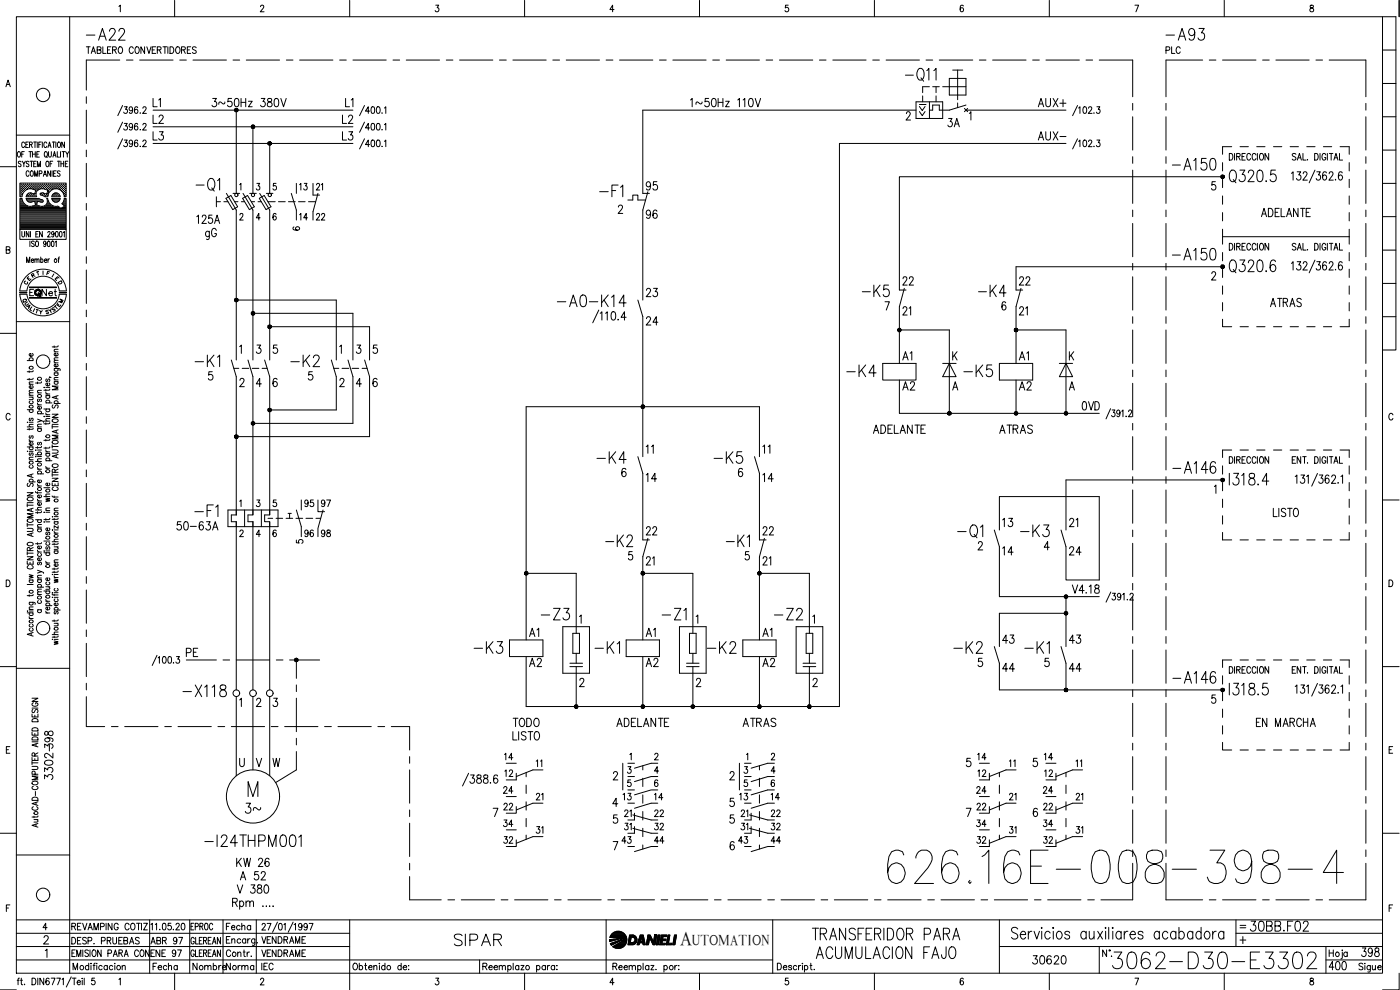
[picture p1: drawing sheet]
<svg xmlns="http://www.w3.org/2000/svg" width="420mm" height="297mm" viewBox="0 0 420 297" stroke-linecap="round" stroke-linejoin="round" font-family="sans-serif">
<defs><g id="words">
<text font-size="15" x="265.3" y="266.3">626.16E-008-398-4</text>
<text font-size="8.8" x="332.7" y="291.7">3062-D30-E3302</text>
<g font-size="7.5">
<text x="270.6" y="25.8">-Q11</text>
<text x="57.5" y="58.6">-Q1</text>
<text x="367.6" y="56.1">Q320.5</text>
<text x="367.6" y="83.3">Q320.6</text>
<text x="286.1" y="162.6">-Q1</text>
</g>
<g font-size="7.1">
<text x="24.7" y="13.4">-A22</text>
<text x="348.5" y="13.4">-A93</text>
<text x="350.7" y="52.2">-A150</text>
<text x="178.9" y="60.3">-F1</text>
<text x="350.7" y="79.4">-A150</text>
<text x="166.2" y="93.1">-A0-K14</text>
<text x="257.5" y="90.3">-K5</text>
<text x="292.5" y="90.3">-K4</text>
<text x="57.1" y="111.1">-K1</text>
<text x="86.1" y="111.1">-K2</text>
<text x="252.9" y="114.3">-K4</text>
<text x="287.9" y="114.3">-K5</text>
<text x="177.8" y="140.4">-K4</text>
<text x="213.1" y="140.4">-K5</text>
<text x="350.7" y="143.2">-A146</text>
<text x="57.1" y="156.3">-F1</text>
<text x="180.6" y="165.1">-K2</text>
<text x="216.6" y="165.1">-K1</text>
<text x="305.2" y="162.3">-K3</text>
<text x="161.2" y="187.3">-Z3</text>
<text x="197.6" y="187.3">-Z1</text>
<text x="231.1" y="187.3">-Z2</text>
<text x="141.1" y="197.2">-K3</text>
<text x="177.4" y="197.2">-K1</text>
<text x="211" y="197.2">-K2</text>
<text x="285" y="197.2">-K2</text>
<text x="306.2" y="197.2">-K1</text>
<text x="350.7" y="206.4">-A146</text>
<text x="53.6" y="210.3">-X118</text>
<text x="135.1" y="285">SIPAR</text>
<text x="242.7" y="283.3">TRANSFERIDOR PARA</text>
<text x="243.8" y="288.9">ACUMULACION FAJO</text>
</g>
<g font-size="6.6">
<text x="60.3" y="73">gG</text>
<text x="60.3" y="255.1">-I24THPM001</text>
</g>
<g font-size="6.2">
<text x="299.5" y="167.9">14</text>
<text x="319.6" y="167.9">24</text>
<text x="16.9" y="234.9" transform="rotate(-90 16.9 234.9)">3302-</text>
<text x="72.3" y="245.2">3~</text>
<text x="373.9" y="280.5">30BB.F02</text>
</g>
<text font-size="5.9" x="204.1" y="283.5">A</text>
<g font-size="5.7">
<text x="62.4" y="33.2">3~50Hz 380V</text>
<text x="206" y="33.2">1~50Hz 110V</text>
<text x="310.4" y="33.2">AUX+</text>
<text x="44.8" y="38.1">L2</text>
<text x="101.6" y="38.1">L2</text>
<text x="283.3" y="39.2">3A</text>
<text x="44.8" y="43.4">L3</text>
<text x="101.6" y="43.4">L3</text>
<text x="310.4" y="43.4">AUX-</text>
<text x="192.6" y="58.2">95</text>
<text x="192.6" y="66.7">96</text>
<text x="377.5" y="66.3">ADELANTE</text>
<text x="269.9" y="86.8">22</text>
<text x="304.8" y="86.8">22</text>
<text x="192.6" y="90.3">23</text>
<text x="379.9" y="93.1">ATRAS</text>
<text x="192.6" y="98.8">24</text>
<text x="269.9" y="109.4">A1</text>
<text x="304.8" y="109.4">A1</text>
<text x="269.9" y="118.2">A2</text>
<text x="304.8" y="118.2">A2</text>
<text x="323.5" y="124.2">0VD</text>
<text x="261.1" y="131.2">ADELANTE</text>
<text x="298.8" y="131.2">ATRAS</text>
<text x="192.6" y="145.7">14</text>
<text x="227.5" y="145.7">14</text>
<text x="51.9" y="160.2">50-63A</text>
<text x="192.6" y="161.6">22</text>
<text x="227.5" y="161.6">22</text>
<text x="299.5" y="159.1">13</text>
<text x="319.6" y="159.1">21</text>
<text x="192.6" y="170.7">21</text>
<text x="227.5" y="170.7">21</text>
<text x="157.7" y="192.3">A1</text>
<text x="192.6" y="192.3">A1</text>
<text x="227.5" y="192.3">A1</text>
<text x="299.5" y="194.4">43</text>
<text x="319.6" y="194.4">43</text>
<text x="54.7" y="198.3">PE</text>
<text x="157.7" y="201.1">A2</text>
<text x="192.6" y="201.1">A2</text>
<text x="227.5" y="201.1">A2</text>
<text x="299.5" y="202.8">44</text>
<text x="319.6" y="202.8">44</text>
<text x="152.8" y="219.1">TODO</text>
<text x="183.8" y="219.1">ADELANTE</text>
<text x="221.9" y="219.1">ATRAS</text>
<text x="375.7" y="219.1">EN MARCHA</text>
<text x="16.9" y="225.8" transform="rotate(-90 16.9 225.8)">398</text>
<text x="69.8" y="261.1">KW 26</text>
<text x="69.8" y="269.2">V 380</text>
<text x="70.9" y="265.3">A 52</text>
<text x="308.7" y="290.3">30620</text>
<text x="397.6" y="292.1">400</text>
<text x="407.5" y="288.2">398</text>
</g>
<g font-size="5.3">
<text x="348.5" y="17.3">PLC</text>
<text x="49" y="33.2" transform="rotate(-90 49 33.2)">L1</text>
<text x="106.9" y="33.2" transform="rotate(-90 106.9 33.2)">L1</text>
<text x="88.5" y="58.2">13</text>
<text x="88.5" y="67.4">14</text>
<text x="93.8" y="67.4">22</text>
<text x="274.1" y="95.6" transform="rotate(-90 274.1 95.6)">21</text>
<text x="309" y="95.6" transform="rotate(-90 309 95.6)">21</text>
<text x="196.8" y="137.2" transform="rotate(-90 196.8 137.2)">11</text>
<text x="231.8" y="137.2" transform="rotate(-90 231.8 137.2)">11</text>
<text x="90.3" y="162.3">96</text>
<text x="95.2" y="162.3">98</text>
<text x="150.3" y="229.3">14</text>
<text x="292.1" y="229.3">14</text>
<text x="312.2" y="229.3">14</text>
<text x="149.9" y="239.2">24</text>
<text x="150.3" y="234.2">12</text>
<text x="291.7" y="239.2">24</text>
<text x="292.1" y="234.2">12</text>
<text x="311.9" y="239.2">24</text>
<text x="312.2" y="234.2">12</text>
<text x="185.9" y="241.3">13</text>
<text x="195.1" y="241.3">14</text>
<text x="220.8" y="241.3">13</text>
<text x="230.4" y="241.3">14</text>
<text x="305.9" y="241.3" transform="rotate(-90 305.9 241.3)">21</text>
<text x="321.7" y="241.3">21</text>
<text x="149.9" y="249.4">34</text>
<text x="186.3" y="246.2">21</text>
<text x="195.1" y="246.2">22</text>
<text x="221.2" y="246.2">21</text>
<text x="230.4" y="246.2">22</text>
<text x="291.7" y="249.4">34</text>
<text x="311.9" y="249.4">34</text>
<text x="149.9" y="254.4">32</text>
<text x="185.6" y="254.4">43</text>
<text x="195.1" y="254.4">44</text>
<text x="220.5" y="254.4">43</text>
<text x="230.4" y="254.4">44</text>
<text x="292.1" y="254.4">32</text>
<text x="311.9" y="254.4">32</text>
</g>
<g font-size="4.9">
<text x="278.7" y="36" transform="rotate(-90 278.7 36)">I&gt;&gt;</text>
<text x="97.7" y="58.2" transform="rotate(-90 97.7 58.2)">21</text>
<text x="11.3" y="90">Net</text>
<text x="90.3" y="153.1">95</text>
<text x="95.2" y="153.1">97</text>
<text x="305.5" y="231.4" transform="rotate(-90 305.5 231.4)">11</text>
<text x="325.6" y="231.4" transform="rotate(-90 325.6 231.4)">11</text>
<text x="149.9" y="244.1">22</text>
<text x="163.7" y="241.3" transform="rotate(-90 163.7 241.3)">21</text>
<text x="292.1" y="244.1">22</text>
<text x="311.9" y="244.1">22</text>
<text x="159.8" y="251.2">31</text>
<text x="186.3" y="250.1">31</text>
<text x="195.1" y="250.1">32</text>
<text x="221.2" y="250.1">31</text>
<text x="230.4" y="250.1">32</text>
<text x="301.6" y="251.2">31</text>
<text x="321.7" y="251.2">31</text>
<text x="66.7" y="280.1">Fecha</text>
<text x="44.1" y="284.3">ABR 97</text>
<text x="44.8" y="292.1">Fecha</text>
<text x="56.8" y="292.1">Nombre</text>
<text x="66.7" y="292.1">Norma</text>
<text x="77.3" y="292.1">IEC</text>
</g>
<g font-size="4.4">
<text x="87.8" y="164.4">5</text>
<text x="163.3" y="231.4" transform="rotate(-90 163.3 231.4)">11</text>
<text x="207.7" y="283.5">UTOMATION</text>
</g>
<g font-size="4">
<text x="86.8" y="70.2">6</text>
<text x="12.7" y="83.6">F</text>
<text x="8.1" y="84.3">R</text>
<text x="16.2" y="86.4">D</text>
<text x="5.6" y="92.1">Q</text>
<text x="6.3" y="92.8">U</text>
<text x="6.7" y="93.8">A</text>
<text x="16.6" y="92.1">M</text>
</g>
<g font-size="3.5">
<text x="6" y="86.4">C</text>
<text x="370.8" y="279.8">=</text>
</g>
</g></defs>
<!-- layer: DCA_A3E2|CART -->
<g fill="none" stroke="#000" stroke-width=".3">
<path d="M4.9 5h410v287h-410zM20.9 5v287M35.7 1.9l.4-.3v1.9M52.4 .1v4.9M78.2 2l.2-.4a.54 .54 0 0 1 .7 .2 .54 .54 0 0 1-.2 .8l-.8 .9h1.1M104.9 .1v4.9M130.8 1.6h.9l-.5 .7a.6 .6 0 0 1 .4 1 .6 .6 0 0 1-1-.1M157.4 .1v4.9M184.3 2.9h-1.3l.9-1.3v1.9M209.9 .1v4.9M236.6 1.6h-.8l-.1 .8a.62 .62 0 0 1 .9 0 .62 .62 0 0 1-.1 .9 .62 .62 0 0 1-.9-.1M262.4 .1v4.9"/>
<path d="M289.1 1.8l-.5-.2a1.17 1.17 0 0 0 .1 1.9 .59 .59 0 0 0 .5-.8 .59 .59 0 0 0-1-.1v.3M314.9 .1v4.9M340.6 1.6h1.1l-.8 1.9M367.4 .1v4.9M393.3 1.6v.6a.82 .82 0 0 1 .8 .4 .82 .82 0 0 1 0 .9 .65 .65 0 0 1-1-.5 .65 .65 0 0 1 .8-.7l.3-.3-.1-.4zM414.9 5h4v100h-4M414.9 15h4M419.9 .1v4.9M1.8 26l.6-2 .7 2M2 25.3h.8M414.9 35h4M414.9 25h4"/>
<path d="M0 50h4.9M4.9 40.5h16M5.3 45.7l.2-.2a.86 .86 0 0 1 .7 .8 .86 .86 0 0 1-.7 .8l-.3-.6zM6.1 56.8h.1M6.1 56.2h.1M6.1 55.6h.1M6.1 57.5h.1M6.1 58.1h.1M6.1 58.7h.1M6.1 59.7h.4M6.3 57.2h.1M6.3 56.5h.1"/>
<path d="M6.3 55.9h.1M6.3 55.3h.1M6.3 57.8h.1M6.3 58.4h.1M6.3 48.6a.41 .41 0 0 0-.6-.2 .41 .41 0 0 0-.1 .6l.5 .2a.43 .43 0 0 1 .1 .7 .43 .43 0 0 1-.7-.1M6.3 55.2v.2M6.3 55.8v.2M6.3 56.5v.1M6.3 57.1v.2M6.3 57.7v.2M6.3 58.4v.1M6.5 46.3h.5"/>
<path d="M6.6 59h-.6v-4.1h13.9v4.1h-.6M6.6 59.5h-.6v9.3h13.9v-9.3h-.6l-.2 .8M6.6 56.8h.1M6.6 56.2h.1M6.6 55.6h.1M6.6 57.5h.1M6.6 58.1h.1M6.6 59.5l.2 .8M6.7 48.4l.5 .7 .4-.7M6.7 55.5v.2M6.7 56.2v.1M6.7 56.8v.1"/>
<path d="M6.7 57.4v.2M6.7 58v.2M6.8 58.3l-.2 .7M6.9 57.2h.2M6.9 56.5h.2M6.9 55.9h.2M6.9 55.3h.2M7 55.2v.2M7 55.8v.2M7 56.5v.1M7 57.1v.2M7.2 49.1v.9"/>
<path d="M7.2 56.8h.2M7.2 56.2l.1 .1M7.2 55.6h.2M7.3 45.5h-.8v1.6M7.3 55.5v.2M7.3 56.8v.1M7.4 43l-.3-.4a.86 .86 0 0 0-.6 .8 .86 .86 0 0 0 .6 .9l.3-.5M7.5 56.5h.2M7.5 55.9h.2M7.5 55.3h.2M7.6 55.2v.2M7.6 55.8v.2"/>
<path d="M7.6 56.5v.1M7.7 43.4h.5M7.8 59h3.2M7.8 59.5h3.7M7.9 59.5v.3M7.9 56.8h.1M7.9 56.2h.1M7.9 55.6h.1M7.9 59.8l.7 .8M8 55.5v.2M8 56.2v.1M8 56.8h.1"/>
<path d="M8 59.7h3.6M8 58.7h.1M8.1 56.8l1.2-.2 1.5 .5-.4 1.1-1.1-.3-.7 .1M8.2 56.8l-.9 .6-.5 .9M8.2 56.5h.1M8.2 55.9h.1M8.2 55.3h.1M8.2 58.4h.1M8.2 58.3l-.3 .7M8.3 55.2v.2M8.3 55.8v.2M8.3 56.5v.1"/>
<path d="M8.3 58.4v.1M8.5 42.6h-.8v1.7h.8M8.5 56.2l.1 .1M8.5 55.6h.1M8.5 58.7h.1M8.6 58.1v.1M8.6 55.5v.2M8.6 58.7v.1M8.6 58l-.4 .3M8.7 48.6a.42 .42 0 0 0-.6-.2 .42 .42 0 0 0-.1 .6l.5 .2a.43 .43 0 0 1 .1 .7 .43 .43 0 0 1-.7-.1M8.7 45.5h.8M8.7 51.6a.47 .47 0 0 0-.6-.3 .47 .47 0 0 0-.3 .6v.4a.46 .46 0 0 0 .4 .6 .46 .46 0 0 0 .5-.4"/>
<path d="M8.8 56.5h.2M8.8 55.9h.2M8.8 55.3h.2M8.8 58.4h.2M8.8 43.4l.8-.1v-.6l-.8-.1v1.7M8.9 55.2v.2M8.9 55.8v.2M8.9 56.5h.1M8.9 58.4v.1M9 48.4h.9M9.1 45.5v1.6M9.1 56.2h.2"/>
<path d="M9.1 55.6h.2M9.1 58.1h.2M9.1 58.7h.2M9.2 51.5l.2-.2a.88 .88 0 0 1 .6 .8 .88 .88 0 0 1-.6 .8l-.3-.6zM9.2 55.5v.2M9.2 56.2v.1M9.2 58v.2M9.2 58.7v.1M9.3 43.4l.4 .9M9.4 48.4v1.6M9.4 56.5h.2M9.4 55.9h.2"/>
<path d="M9.4 55.3h.2M9.4 58.4h.2M9.5 55.2v.2M9.5 55.8v.2M9.5 56.5v.1M9.5 58.4v.1M9.7 46.3h.9M9.7 45.5v1.6M9.8 56.2h.1M9.8 55.6h.1M9.8 58.7h.1M9.9 58.2h.1"/>
<path d="M9.9 55.5v.2M9.9 56.2v.1M9.9 58.7v.1M10.1 56.5h.1M10.1 55.9h.1M10.1 55.3h.1M10.1 58.4h.1M10.1 42.6h.8M10.1 49.1h.5M10.2 55.2v.2M10.2 55.8v.2M10.2 56.5v.1"/>
<path d="M10.2 58.4v.1M10.4 52.9v-1.6l.4 1.6 .5-1.6v1.6M10.4 56.2l.1 .1M10.4 55.6h.1M10.4 58.7h.1M10.5 42.6v1.7M10.5 55.5v.2M10.5 56.8h-.1M10.5 58.7v.1M10.5 58.1h.1M10.6 45.5v1.6M10.7 56.5h.2"/>
<path d="M10.7 55.9h.2M10.7 55.3h.2M10.8 55.2v.2M10.8 55.8v.2M10.8 56.5v.1M10.8 57.2h.1M10.9 48.4h-.8v1.6h.8M11 46.3h.5M11 56.8h.2M11 56.2h.2M11 55.6h.2M11.1 55.5v.2"/>
<path d="M11.1 56.2v.1M11.1 56.8v.1M11.2 42.6v1.7M11.2 50v-1.6l.5 1.6 .4-1.6v1.6M11.3 56.5h.2M11.3 55.9h.2M11.3 55.3h.2M11.4 55.2v.2M11.4 55.8v.2M11.4 56.5v.1M11.5 57a1.46 1.46 0 0 0-.5 2M11.6 59.5l.2 .1"/>
<path d="M11.6 43.4h.5M11.7 56.2l.1 .1M11.7 55.6h.1M11.8 56.8l-.3 .2M11.8 56.8l1.2-.2 1.4 .5-.4 1.1-1.1-.3-.6 .1M11.8 52.1l.7-.1v-.7h-.7v1.6M11.8 59.7l.9 .3M11.8 55.5v.2M11.8 45.5h-.8v1.6h.8M12 56.5h.1M12 55.9h.1M12 55.3h.1"/>
<path d="M12.1 55.2v.2M12.1 55.8v.2M12.1 56.5v.1M12.1 58l.1 .4M12.1 58.5l1.5 .5h.7M12.2 58h-.1M12.3 56.2h.1M12.3 55.6h.1M12.3 58.1h.1M12.4 42.6h-.8v1.7M12.4 55.5v.2M12.4 56.2v.1"/>
<path d="M12.4 58v.2M12.6 56.5h.2M12.6 55.9h.2M12.6 55.3h.2M12.6 58.4h.2M12.7 42.6v1.7M12.7 55.2v.2M12.7 55.8v.2M12.7 56.5h.1M12.7 58.4v.1M12.7 60l.3 .2-.2 .5-1.5-.3-.3 1.1 .8 .3M13 56.2v.1"/>
<path d="M13 55.6h.1M13 58.1h.1M13 52.9l.5-1.6 .5 1.6M13 55.5v.2M13 58v.2M13.2 52.4h.6M13.3 56.5h.1M13.3 55.9h.1M13.3 55.3h.1M13.3 58.4h.1M13.3 55.2v.2M13.3 55.8v.2"/>
<path d="M13.3 56.5v.1M13.3 58.4v.1M13.5 45.6l.1-.1a.86 .86 0 0 1 .6 .8 .86 .86 0 0 1-.6 .8 1.2 1.2 0 0 1-.1-1.5zM13.6 56.2h.1M13.6 55.6h.1M13.6 58.7h.1M13.7 55.5v.2M13.7 56.2v.1M13.7 58.7v.1M13.8 46.8l.4 .5M13.9 56.5h.2M13.9 55.9h.2"/>
<path d="M13.9 55.3h.2M13.9 58.4h.2M14 48.5l.1-.1a.86 .86 0 0 1 .6 .8 .86 .86 0 0 1-.6 .8 1.2 1.2 0 0 1-.1-1.5zM14 55.2v.2M14 55.8v.2M14 56.5v.1M14 58.4v.1M14.1 43a.47 .47 0 0 0-.6-.4 .47 .47 0 0 0-.3 .7v.3a.46 .46 0 0 0 .3 .7 .46 .46 0 0 0 .6-.5M14.2 58.7h.1M14.2 56.8h.2M14.2 56.2l.1 .1M14.2 55.6h.2"/>
<path d="M14.2 58.1h.2M14.3 59.5l-.3 .1a1.66 1.66 0 0 1-.3 1.9 1.66 1.66 0 0 1-1.9 .3M14.3 55.5v.2M14.3 56.8v.1M14.3 58v.2M14.3 59.5l.2 .8M14.4 57.5h.1M14.4 44.3l.5-1.7 .4 1.7M14.5 57.2h.2M14.5 56.5h.2M14.5 55.9h.2M14.5 55.3h.2"/>
<path d="M14.5 57.8h.1M14.6 45.5v1.2l.3 .4 .5-.4v-1.2M14.6 43.7h.6M14.6 55.2v.2M14.6 55.8v.2M14.6 56.5v.1M14.6 57.1v.2M14.6 57.7v.1M14.9 56.8h.1M14.9 56.2h.1M14.9 55.6h.1M14.9 55.5v.2"/>
<path d="M14.9 56.2v.1M14.9 56.8v.1M15 49.1h.5M15.2 51.3v1.6l-.9-1.6v1.6M15.2 56.5h.1M15.2 55.9h.1M15.2 55.3h.1M15.2 55.2v.2M15.2 55.8v.2M15.2 56.5v.1M15.5 56.2l.1 .1M15.5 55.6h.1"/>
<path d="M15.6 55.5v.2M15.6 56.8h-.1M15.6 51.3v1.6M15.6 59.8l.8 .8M15.7 59.7h2.2M15.7 42.6h.8M15.8 56.5h.2M15.8 55.9h.2M15.8 55.3h.2M15.8 56.8l1-.2 .9 .2M15.8 48.4h-.8v1.6M15.9 56.8l-1 .8-.6 1.4"/>
<path d="M15.9 47.1l.4-1.6 .5 1.6M15.9 55.2v.2M15.9 55.8v.2M15.9 56.5v.1M15.9 58.3l-.3 .7h2.4M16 58.4l-.1 .1M16 46.6h.6M16.1 42.6v1.7M16.1 52h.5M16.1 56.2h.2M16.1 55.6h.2M16.1 58.7h.2"/>
<path d="M16.2 55.5v.2M16.2 56.2v.1M16.2 58.2h.1M16.2 58.7v.1M16.3 58.1h.1M16.3 58h1M16.4 58l-.5 .3M16.4 56.5h.2M16.4 55.9h.2M16.4 55.3h.2M16.4 58.4h.2M16.5 55.2v.2"/>
<path d="M16.5 55.8v.2M16.5 56.5h.1M16.5 58.4v.1M16.8 56.2v.1M16.8 42.6v1.7M16.8 55.6h.1M16.8 58.1h.1M16.8 58.7h.1M16.8 51.3h-.7v1.6h.7M16.8 55.5v.2M16.8 58v.2M16.8 58.7v.1"/>
<path d="M17.1 56.5h.1M17.1 55.9h.1M17.1 55.3h.1M17.1 58.4h.1M17.1 55.2v.2M17.1 55.8v.2M17.1 56.5v.1M17.1 58.4v.1M17.2 45.5v1.6h.7M17.2 48.4h.8M17.3 58l.4 .3M17.4 56.2h.1"/>
<path d="M17.4 55.6h.1M17.4 58.7h.1M17.5 42.7l.1-.1a.86 .86 0 0 1 .6 .8 .86 .86 0 0 1-.6 .9 1.14 1.14 0 0 1-.1-1.6zM17.5 55.5v.2M17.5 56.2v.1M17.5 58.7v.1M17.7 48.4v1.6M17.7 58.3l.4 .7M17.7 56.5h.2M17.7 55.9h.2M17.7 55.3h.2M17.8 56.8l.9 .8 .6 1.4"/>
<path d="M17.8 55.2v.2M17.8 55.8v.2M17.8 56.5v.1M18 59.8l-.7 .8M18 59.5h-2.4v.3M18 51.5l-.3-.2-.5 .2 .1 .4 .6 .3 .1 .4-.3 .3-.5-.3M18 56.8h.2M18 56.2h.2M18 55.6h.2M18.1 59.5l-.1 .3M18.1 55.5v.2M18.1 56.2v.1"/>
<path d="M18.1 56.8v.1M18.2 45.5v1.6M18.3 49.1h.8M18.3 48.4v1.6M18.3 56.5h.2M18.3 55.9h.2M18.3 55.3h.2M18.4 57.1l.1 .1M18.4 55.2v.2M18.4 55.8v.2M18.4 56.5v.1M18.6 45.5h.9"/>
<path d="M18.7 56.8h.1M18.7 56.2h.1M18.7 55.6h.1M18.8 57.4v.1M18.8 55.5v.2M18.8 56.2v.1M18.8 56.8v.1M19 57.2h.1M19 56.5h.1M19 55.9h.1M19 55.3h.1M19 57.8h.1"/>
<path d="M19 45.5v1.6M19 55.2v.2M19 55.8v.2M19 56.5v.1M19 57.1v.2M19 57.7v.2M19.1 48.4v1.6M19.3 56.8h.1M19.3 56.2h.1M19.3 55.6h.1M19.3 57.5h.1M19.3 58.1h.1"/>
<path d="M19.3 42.6v1.7l-.8-1.7v1.7M19.3 58.7h.1M19.3 59.7h.5M19.4 55.5v.2M19.4 56.2v.1M19.4 56.8v.1M19.4 57.4v.2M19.4 58v.2M19.4 58.7v.1M19.6 49.1h.5M19.6 57.2h.2M19.6 56.5h.2"/>
<path d="M19.6 55.9h.2M19.6 55.3h.2M19.6 57.8h.2M19.6 58.4h.2M19.7 45.5l.5 .8 .5-.8M19.7 55.2v.2M19.7 55.8v.2M19.7 56.5v.1M19.7 57.1v.2M19.7 57.7v.2M19.7 58.4v.1M20.2 46.3v.8"/>
<path d="M20.4 48.4h-.8v1.6h.8M414.9 55h4M414.9 45h4M1.9 75l.9-.1 .1-.7-1-.2v2l1-.2 .1-.5-.4-.3M6 68.8v3h13.9v-3M6.1 64.5h13.7M6.1 64.2h13.7M6.1 63.8h13.7M6.1 63.5h13.7M6.1 63.2h13.7M6.1 62.9h13.7M6.1 62.6h12"/>
<path d="M6.1 62.3h11.7M6.1 61.9h2.2M6.1 61.6h1.6M6.1 61.3h1.2M6.1 61h.9M6.1 60.6h.7M6.1 60.4h.6M6.1 60h.5M6.1 64.8h13.7M6.1 65.1h13.7M6.1 65.4h13.7M6.1 65.7h13.7"/>
<path d="M6.1 66.1h13.7M6.1 66.4h13.7M6.1 66.7h13.7M6.1 67h13.7M6.1 67.3h13.7M6.1 67.6h13.7M6.1 68h13.7M6.1 68.3h13.7M6.1 68.6h13.7M6.6 69.5v1.4l.3 .2 .4-.2 .1-1.4M6.8 60.3l.5 .8 .9 .6M8 78.8v-1.7l.5 1.7 .4-1.7v1.7"/>
<path d="M8.1 60h4.5M8.4 60.4h1.6M8.6 60.6l.7 .1 1.1-.3 .3 1.1-1.4 .4-1.2-.2M8.7 69.5v1.6l-.8-1.6v1.6M9 72.3v1.7M9.1 69.5v1.6M9.4 78.1h.7l-.1-.3a.47 .47 0 0 0-.6 .1 .47 .47 0 0 0 0 .7l.3 .2 .4-.2M9.8 61.9h2.1M10.3 72.6l-.3-.3-.6 .3 .2 .4 .7 .5-.3 .5-.6-.3M10.5 78l.3-.3 .2 .1 .1 1M10.5 77.7v1.1M10.5 60.4h.7"/>
<path d="M10.6 60.6h.5M10.6 61h.4M10.7 61.6h.3M10.7 61.3h.2M10.8 70.2h.4M10.9 72.4l.1-.1a.86 .86 0 0 1 .6 .9 .86 .86 0 0 1-.6 .8 1.14 1.14 0 0 1-.1-1.6zM11.1 78l.3-.3 .3 .1v1M11.5 69.5h-.7v1.6h.7M11.6 60.4h1.3M12.2 77.9l.1-.1a.48 .48 0 0 1 .6 .4 .48 .48 0 0 1-.6 .5l-.1-.1M12.2 77.1v1.7M12.7 69.5v1.6l-.8-1.6v1.6"/>
<path d="M13.2 61.9h2.8M13.3 78.1h.8l-.1-.3a.47 .47 0 0 0-.7 .1 .47 .47 0 0 0 .1 .7l.2 .2 .5-.2M13.8 61.6h1.6M13.8 72.9l-.2 .4a.45 .45 0 0 1-.6-.5 .45 .45 0 0 1 .6-.4l.2 1.3-.3 .3-.4-.3M14.1 61.3h.9M14.2 61h.5M14.3 60.6h.2M14.4 60.4h.1M14.4 69.8l.2-.3 .4 .3-.7 1.3h.8M14.4 72.4l.2-.1a.96 .96 0 0 1 0 1.7l-.3-.3zM14.4 77.7v1.1M14.5 60.3l.5 .8 .9 .6"/>
<path d="M14.9 77.7l-.5 .4M15.6 72.4l.1-.1a.96 .96 0 0 1 0 1.7l-.2-.3zM15.8 60h1.9M15.8 61.7l1.6 .1M16.1 60.4h1.4M16.2 70l-.2 .4a.42 .42 0 0 1-.5-.5 .42 .42 0 0 1 .7-.2l-.2 1.3-.3 .1-.2-.2M16.3 60.6h1M16.6 72.6l.3-.3v1.7M16.8 69.5h.2a.92 .92 0 0 1 .5 .8 .92 .92 0 0 1-.5 .8l-.4-.7zM17.4 61.9l.8 .6 1.1-.6M17.4 77.7h.4M17.9 77.1l-.3 .4v1.3"/>
<path d="M18 69.5h.2a.96 .96 0 0 1 0 1.6l-.4-.7zM18.3 62.6h1.5M18.8 61h1M18.9 62.3h.9M18.9 61.3h.9M19 69.8l.3-.3v1.6M19 60.6h.8M19.1 60.3l-.5 .8 .7 .8M19.2 60.4h.6M19.2 61.6h.6M19.3 60h.5M19.5 61.9h.3"/>
<path d="M414.9 75h4M414.9 65h4M4.9 96.5h16M5.9 87.2a7 7 0 0 1 7-6.4 7 7 0 0 1 7 6.4M5.9 88.3a7 7 0 0 0 7 6.5 7 7 0 0 0 7-6.5M8.1 87.2a4.9 4.9 0 0 1 4.8-4.3 4.9 4.9 0 0 1 4.9 4.3M8.1 88.3a4.9 4.9 0 0 0 4.8 4.4 4.9 4.9 0 0 0 4.9-4.4M8.8 86.1h8.2v.2h-8.2M8.8 89.3h8.2v.1h-8.2zM8.9 86.2h8M8.9 89.4h8M10.1 86.8h-1.2v1.9"/>
<path d="M10.9 92.8l.7 .2M11.9 93.1l.3 .6 .5-.5M12.2 93.7v.5M14.4 93.2l-.5-.1-.2 .2 .8 .4 .1 .2-.7 .2M15.2 93.3l.2 .5M15.3 92.7l-.1 .6-.6-.4M414.9 95h4M414.9 85h4M0 100h4.9M8.2 108.2h1.7M8.8 111.3v.4M8.8 113.5v.5"/>
<path d="M8.8 119.2h1.1M8.8 118.6h1.1M8.8 115.3h1.1M9 108.2l-.2-.1a.52 .52 0 0 1 .6-.8 .52 .52 0 0 1 .3 .9M9.6 119.2l.3 .3v.3l-1.1 .1M9.7 115.7l.2 .2a.51 .51 0 0 1-.5 .6 .51 .51 0 0 1-.5-.7l.4-.1v.8M9.7 106.1a.49 .49 0 0 1 0 .6 .49 .49 0 0 1-.7 .1 .49 .49 0 0 1-.1-.7h.4v.8M9.9 117.8l-1.1 .1v.4l.3 .3M9.9 117.1l-1.1 .1v.3l.3 .3M9.9 114.6h-1.1v.4l.3 .3M9.9 113.5l-.3 .3h-1.4M9.9 111.2v.3h-1.7"/>
<path d="M11.3 114.6v.5M11.3 117.9h1.1M11.5 119.7l-.2 .3v.5h.4l.2-.7 .3-.1 .2 .3-.2 .5M12.4 117.1l-1.1 .1v.3l.3 .4M12.4 114.5l-.3 .4h-1.4M13.2 116.2h.1zM13.8 117.6v.4l.5 .2M13.8 116.8v.5M13.8 118.7h1.1M13.8 118.2h1.1M13.8 116.2h1.1M14 118.7a.49 .49 0 0 0 0 .7 .49 .49 0 0 0 .7 0 .49 .49 0 0 0 0-.7"/>
<path d="M14 113.7l-.2 .3v.4h.4l.2-.6 .3-.1 .2 .3-.2 .5M14.7 114.9l.2 .1a.53 .53 0 0 1-.6 .8 .53 .53 0 0 1-.4-.8l.4-.1v.9M14.9 113.1v.2v-.2l.4 .2M14.9 116.7v.3l-1.7 .1M16.3 110.6h1.6l.1 .6M16.3 103.8v.5M16.3 114.5h1.1M16.3 114h1.1M16.3 111.9h1.1M16.3 108.9h1.1M16.3 105.6h1.1M16.5 114.5a.55 .55 0 0 0 .3 .9 .55 .55 0 0 0 .6-.6l-.2-.3"/>
<path d="M16.5 111.9l-.2 .1a.52 .52 0 0 0 .6 .7 .52 .52 0 0 0 .3-.8M16.5 110.6l-.2 .1a.51 .51 0 0 0 .6 .7 .51 .51 0 0 0 .3-.8M16.8 118.9v.7M17.2 109.3l.2 .1a.52 .52 0 0 1-.6 .7 .52 .52 0 0 1-.4-.8h.4v.8M17.2 106l.2 .1a.51 .51 0 0 1-.5 .7 .51 .51 0 0 1-.5-.7l.4-.1v.8M17.4 118.7l-1.7 .5 1.7 .5M17.4 115.9h-1.7l1.7 .5-1.7 .6h1.7M17.4 113.3h-1.1v.4l.3 .3M17.4 108.1l-1.1 .1v.3l.3 .4M17.4 107.3l-1.1 .1v.4l.3 .3M17.4 104.8l-1.1 .1v.3l.3 .4M17.4 103.7l-.3 .4h-1.4"/>
<path d="M3 124.5a.63 .63 0 0 0-.7-.5 .63 .63 0 0 0-.5 .8v.5a.63 .63 0 0 0 .5 .7 .63 .63 0 0 0 .7-.5M8.2 135.4h.1zM8.2 126.7h.1zM8.2 128.1h1.7M8.2 134.1h1.7M8.2 122.9h1.7M8.8 131.9v.3l.5 .2M8.8 128.6v.4M8.8 138h1.1M8.8 135.4h1.1M8.8 132.4h1.1M8.8 126.7h1.1"/>
<path d="M9 139.6l-.2 .2a.51 .51 0 0 0 .6 .7 .51 .51 0 0 0 .3-.9M9 135.9l-.2 .3v.4h.4l.2-.6 .3-.1 .2 .3-.2 .4M9 134.1l-.2 .1a.52 .52 0 0 0 .6 .8 .52 .52 0 0 0 .3-.9M9 130.8l-.2 .2 .2 .5 .4-.7h.5v.4l-.2 .3M9 125.5l-.2 .3v.3h.4l.2-.6h.3l.2 .3-.2 .4M9 122.9l-.2 .1a.52 .52 0 0 0 .6 .8 .52 .52 0 0 0 .3-.9M9 120.3l-.2 .2a.53 .53 0 0 0 .6 .7 .53 .53 0 0 0 .5-.7l-.2-.2M9.7 132.8l.2 .2a.52 .52 0 0 1-.6 .6 .52 .52 0 0 1-.4-.7l.4-.1v.8M9.9 137.2l-1.1 .1v.3l.3 .4M9.9 128.5v.3h-1.7M9.9 127.3l-1.1 .1v.3l.3 .4M10.7 137h.1z"/>
<path d="M10.7 135h.1zM10.7 138.5h1.7M10.7 136.5h1.7M11.3 125.8l1.1 .4-1.1 .4M11.3 120.9v.4l.5 .2M11.3 134v.5M11.3 137h1.1M11.3 135h1.1M11.3 128.6h1.1M11.3 128.1h1.1M11.3 124.1h1.8M11.3 121.5h1.1"/>
<path d="M11.5 136.5a.49 .49 0 0 1 0-.7 .49 .49 0 0 1 .7 0 .49 .49 0 0 1 0 .7M11.5 132.7l-.2 .3v.4h.4l.2-.6 .3-.1 .2 .3-.2 .5M11.5 128.6a.51 .51 0 0 0 0 .7 .51 .51 0 0 0 .7 0 .51 .51 0 0 0 0-.7M11.5 124.1l-.2-.1a.52 .52 0 0 1 .6-.7 .52 .52 0 0 1 .3 .8M12.2 121.9a.5 .5 0 0 1 .1 .7 .5 .5 0 0 1-.8 0 .5 .5 0 0 1 .1-.7h.2v.9M12.4 137.7h-1.1v.4l.3 .4M12.4 133.9l-.3 .4h-1.4M12.4 127.3l-1.1 .1v.3l.3 .4M12.4 126.2l.6 .2 .1 .3M13.2 125h.1zM13.2 126.4h1.7M13.2 122.7h1.7"/>
<path d="M13.8 139.9v.4l.5 .2M13.8 135v.4l.5 .2M13.8 123.9v.3l.5 .2M13.8 126.9v.5M13.8 131.9v.4M13.8 134.2v.4M13.8 138.2h1.8M13.8 136h1.1M13.8 135.6h1.1M13.8 125h1.1M13.8 124.4h1.1M13.8 120.9h1.8"/>
<path d="M14 138.2l-.2-.1a.52 .52 0 0 1 .6-.7 .52 .52 0 0 1 .3 .8M14 136a.49 .49 0 0 0 0 .8 .49 .49 0 0 0 .7 0 .49 .49 0 0 0 0-.8M14 122.7l-.2 .1a.52 .52 0 0 0 .6 .8 .52 .52 0 0 0 .3-.9M14 120.9l-.2-.2a.51 .51 0 0 1 .6-.7 .51 .51 0 0 1 .3 .9M14.9 134.1v.3h-1.7M14.9 131.8v.3h-1.7M14.9 126.8l-.3 .4h-1.4M14.9 125.6l-1.1 .1v.3l.3 .4M15.7 135h1.2l.5 .4v.3l-.5 .3h-1.2M15.7 124.3h1.7l-1.7 1h1.7M15.7 128h1.7M15.7 127.6v1"/>
<path d="M15.7 133.5v.9M15.7 134h1.7M15.7 127.3h1.7M15.7 139.4a.88 .88 0 0 1 1.1-.3 .88 .88 0 0 1 .6 .9 .88 .88 0 0 1-1.1 .3 .88 .88 0 0 1-.6-.9zM15.7 132.4a.89 .89 0 0 1 1.1-.4 .89 .89 0 0 1 .6 .9 .88 .88 0 0 1-1.1 .4 .88 .88 0 0 1-.6-.9zM15.7 125.9a.88 .88 0 0 1 1.1-.3 .88 .88 0 0 1 .6 .9 .88 .88 0 0 1-1.1 .3 .88 .88 0 0 1-.6-.9zM15.9 121.5l-.2 .3 .2 .7 .4-.2 .4-.7h.7v.5l-.2 .4M16.3 121.1h1.8M16.5 121.1a.55 .55 0 0 1 .3-1 .55 .55 0 0 1 .6 .7l-.2 .3M16.8 129.1v.8M16.8 136.6v.6M17.4 136.3l-1.7 .6 1.7 .5"/>
<path d="M17.4 130.6h-1.7l1.7 .5-1.7 .6h1.7M17.4 129l-1.7 .5 1.7 .5M418 124.5a.63 .63 0 0 0-.7-.5 .63 .63 0 0 0-.5 .8v.5a.63 .63 0 0 0 .5 .7 .63 .63 0 0 0 .7-.5M0 150h4.9M8.2 158.5l1.5 .1 .2 .3-.2 .5-1.5 .1M8.2 147.8h1.7l-1.7 1h1.7M8.2 151.1v.9M8.2 157v1M8.2 157.5h1.7M8.2 151.6h1.7M8.2 150.8h1.7M8.3 155.9a.88 .88 0 0 1 1-.3 .88 .88 0 0 1 .6 .8 .88 .88 0 0 1-1.1 .4 .88 .88 0 0 1-.5-.9z"/>
<path d="M8.3 149.5a.88 .88 0 0 1 1-.4 .88 .88 0 0 1 .6 .9 .88 .88 0 0 1-1.1 .4 .88 .88 0 0 1-.5-.9zM8.4 145l-.2 .4 .2 .6 .4-.2 .3-.5a.48 .48 0 0 1 .7-.2 .48 .48 0 0 1 .1 .7l-.2 .2M8.8 144.6h1.8M9 144.6l-.2-.1a.52 .52 0 0 1 .6-.8 .52 .52 0 0 1 .3 .9M9.4 142.4v.7M9.4 152.7v.7M9.9 159.9l-1.7 .5 1.7 .6M9.9 154.1h-1.7l1.7 .6-1.7 .5h1.7M9.9 152.5l-1.7 .5 1.7 .6M9.9 142.2l-1.7 .5 1.7 .6M10.7 147.5l.3 .4h1.4M10.7 155.9h1.7"/>
<path d="M10.7 153h1.7M11.3 149.8v.3l.5 .2M11.3 145.2v.4l.5 .2M11.3 140.2v.4l.5 .2M11.3 147.6v.5M11.3 153.5v.5M11.3 158.7h1.1M11.3 158.2h1.1M11.3 150.3h1.1M11.3 145.8h1.1M11.3 142.2h1.8M11.3 140.8h1.1"/>
<path d="M11.5 158.7a.51 .51 0 0 0 0 .7 .51 .51 0 0 0 .7 0 .51 .51 0 0 0 0-.7M11.5 155.9a.49 .49 0 0 0 0 .7 .49 .49 0 0 0 .7 0 .49 .49 0 0 0 0-.7M11.5 142.2a.51 .51 0 0 1 0-.8 .51 .51 0 0 1 .7 0 .51 .51 0 0 1 0 .8M12.2 150.8a.51 .51 0 0 1 0 .7 .51 .51 0 0 1-.7 0 .51 .51 0 0 1-.1-.7h.4v.8M12.2 148.5a.5 .5 0 0 1 .1 .7 .5 .5 0 0 1-.8 0 .5 .5 0 0 1 .1-.7h.2v.9M12.2 144l.2 .1a.53 .53 0 0 1-.6 .8 .53 .53 0 0 1-.4-.9h.4v.9M12.4 157.4l-1.1 .1v.3l.3 .4M12.4 153.4l-.3 .4h-1.4M12.4 152.2l-1.1 .1v.3l.3 .4M13.2 156.6h.1zM13.2 153.7h.1zM13.2 149h1.7"/>
<path d="M13.2 146.3h1.7M13.8 149.4l1.1 .3-1.1 .3 1.1 .3-1.1 .2M13.8 156.6h1.1M13.8 155.6v.5M13.8 153.7h1.1M13.8 153.2h1.1M13.8 140.5h1.1M14 159.7l-.2 .3v.4h.4l.2-.6 .3-.1 .2 .3-.2 .4M14.7 158.4a.5 .5 0 0 1 0 .7 .5 .5 0 0 1-.7 .1 .5 .5 0 0 1-.1-.7l.4-.1v.8M14.7 144.9l.2 .2a.52 .52 0 0 1-.6 .6 .52 .52 0 0 1-.4-.7l.4-.1v.8M14.9 155.5l-.3 .4h-1.4M14.9 152.4l-1.1 .1v.4l.3 .3"/>
<path d="M14.9 148.2l-1.1 .1v.4l.3 .3M15.7 148.8l.3 .3h1.4M15.7 144.9v.8h1.7v-.8M15.7 143.5h1.7l-1.7 1h1.7M15.7 142.5h1.7M15.7 142v.9M15.7 158.9v.2zM15.7 154.9v.2zM16.1 146.2a.53 .53 0 0 0-.4 .6 .53 .53 0 0 0 .6 .4h.5a.53 .53 0 0 0 .6-.4 .53 .53 0 0 0-.4-.6M16.3 159.4v.4l.5 .2M16.3 153.2h1.1M16.3 148.8v.5"/>
<path d="M16.3 155.6v.4M16.3 160h1.1M16.3 159h1.1M16.3 156.5h1.1M16.3 155h1.1M16.5 156.5l-.2 .2a.53 .53 0 0 0 .5 .6 .53 .53 0 0 0 .6-.6l-.2-.2M16.5 141.7l-.1-.8h-.7v.8h1.7M16.5 145.2v.5M17.4 157.8v.7l-1.1-.7v.7M17.4 155.5v.3h-1.7M17.4 152.5l-1.1 .1v.3l.3 .3M17.4 140.7l-.9 .5"/>
<path d="M414.9 150h5M1.9 174a1.01 1.01 0 0 1 1.1 1 1.01 1.01 0 0 1-1.1 1zM8.2 168.4v.9h1.7v-.9M8.2 167h1.7l-1.7 1h1.7M8.2 175.4h1.7M8.2 166h1.7M8.2 165.5v1M8.3 163a.88 .88 0 0 1 1-.4 .88 .88 0 0 1 .6 .9 .88 .88 0 0 1-1.1 .4 .88 .88 0 0 1-.5-.9zM8.6 169.7a.52 .52 0 0 0-.4 .6 .52 .52 0 0 0 .6 .4h.5a.52 .52 0 0 0 .6-.4 .52 .52 0 0 0-.4-.6M8.8 172.4l1.1 .3-1.1 .3 1.1 .3-1.1 .2M8.8 178.5v.4M8.8 174h1.1"/>
<path d="M9 174a.55 .55 0 0 0 .3 .9 .55 .55 0 0 0 .6-.6l-.2-.3M9 165.2l-.1-.8-.6-.1-.1 .9h1.7M9 168.7v.6M9.4 160.1v.7M9.9 178.4v.3h-1.7M9.9 164.3l-.9 .4M11.3 171.1l1.1 .4-1.1 .4M11.3 165v.4l.5 .2M11.3 178.4h1.1M11.3 176.2h1.8M11.3 173.9h1.1M11.3 173.4h1.1"/>
<path d="M11.3 165.6h1.1M11.3 162.8v.6M11.5 176.2a.49 .49 0 0 1 0-.7 .49 .49 0 0 1 .7 0 .49 .49 0 0 1 0 .7M11.5 173.9a.49 .49 0 0 0 0 .7 .49 .49 0 0 0 .7 0 .49 .49 0 0 0 0-.7M11.5 168.7l-.2 .3 .2 .5 .4-.7h.5v.4l-.2 .3M11.5 166.1a.51 .51 0 0 0 0 .7 .51 .51 0 0 0 .7 0 .51 .51 0 0 0 0-.7M12.2 167.4a.5 .5 0 0 1 .1 .7 .5 .5 0 0 1-.8 0 .5 .5 0 0 1 .1-.7h.2v.9M12.2 163.8a.51 .51 0 0 1 0 .7 .51 .51 0 0 1-.7 .1 .51 .51 0 0 1-.1-.7l.4-.1v.9M12.4 177.6l-1.1 .1v.3l.3 .4M12.4 176.8l-1.1 .1v.3l.3 .4M12.4 172.6l-1.1 .1v.3l.3 .4M12.4 171.5l.6 .2 .1 .3"/>
<path d="M12.4 162.8l-.3 .3h-1.4M13.2 165.3h.1zM13.2 177.3h1.7M13.2 165.8h1.7M13.2 162.3h1.7M13.8 179.9v.3l.5 .2M13.8 168.4v.3l.5 .2M13.8 176.1h1.1M13.8 168.9h1.1M13.8 165.3h1.1M14 177.3l-.2 .1a.52 .52 0 0 0 .6 .8 .52 .52 0 0 0 .3-.9M14 174.7l-.2 .1a.52 .52 0 0 0 .6 .7 .52 .52 0 0 0 .3-.8"/>
<path d="M14 165.8a.49 .49 0 0 0 0 .8 .49 .49 0 0 0 .7 0 .49 .49 0 0 0 0-.8M14 164l-.2 .3v.4h.4l.2-.6 .3-.1 .2 .3-.2 .5M14 162.8l-.2 .1a.51 .51 0 0 0 .6 .7 .51 .51 0 0 0 .3-.8M14.6 176.1l.3 .3v.4h-1.1M14.7 173.4l.2 .1a.52 .52 0 0 1-.5 .7 .52 .52 0 0 1-.5-.7l.4-.1v.8M15.7 179.2h.1zM15.7 178.2v.3h1.7M15.7 177.8h.1zM15.7 162.5h1.7M15.7 172.4h.1M16.3 173.7l1.1 .3-1.1 .3 1.1 .3-1.1 .2M16.3 172.7v.4l.5 .2"/>
<path d="M16.3 165.3h1.1M16.3 163v.5M16.3 170.4v.5M16.3 171.4v.5M16.3 178.3v.4M16.3 179.2h1.1M16.3 177.8h1.1M16.3 173.3h1.1M16.3 172.4h1.1M16.3 168.7h1.1M16.3 164.1h1.1M16.5 179.7l-.2 .1a.53 .53 0 0 0 .5 .7 .53 .53 0 0 0 .6-.7l-.2-.1"/>
<path d="M16.5 176.6l-.2 .1a.53 .53 0 0 0 .5 .7 .53 .53 0 0 0 .6-.7l-.2-.1M16.5 165.3a.55 .55 0 0 0 .3 .9 .55 .55 0 0 0 .6-.6l-.2-.3M17.1 164.1l.3 .3v.3l-1.1 .1M17.2 169.1l.2 .2a.52 .52 0 0 1-.6 .7 .52 .52 0 0 1-.4-.8l.4-.1v.9M17.4 171.3l-.3 .4h-1.4M17.4 170.4l-.3 .3h-1.4M17.4 168h-1.1v.4l.3 .3M17.4 163l-.3 .3h-1.4M17.4 161.8l-1.1 .1v.3l.3 .3M416.9 174a1.01 1.01 0 0 1 1.1 1 1.01 1.01 0 0 1-1.1 1zM8.2 183.3h.1zM8.2 183.9h1.7"/>
<path d="M8.8 185v.4l.5 .2M8.8 180.7l1.6 .1 .2 .2-.1 .3M8.8 185.6h1.1M8.8 183.3h1.1M8.8 182.9h1.1M9 188.5l-.2 .2a.52 .52 0 0 0 .6 .7 .52 .52 0 0 0 .3-.9M9 187.3l-.2 .1a.53 .53 0 0 0 .6 .7 .53 .53 0 0 0 .5-.7l-.2-.1M9 183.9l-.2 .1a.53 .53 0 0 0 .6 .7 .53 .53 0 0 0 .5-.7l-.2-.1M9 180.7l-.2 .2a.51 .51 0 0 0 .6 .7 .51 .51 0 0 0 .3-.9M9.4 190v.7M9.9 189.8l-1.7 .5 1.7 .6M9.9 182.1h-1.1v.4l.3 .4"/>
<path d="M11.3 183h1.1M11.5 183a.51 .51 0 0 0 0 .7 .51 .51 0 0 0 .7 0 .51 .51 0 0 0 0-.7M11.5 180.2a.49 .49 0 0 0 0 .7 .49 .49 0 0 0 .7 0 .49 .49 0 0 0 0-.7M13.8 183.4v.3l.5 .2M13.8 183.9h1.1M13.8 181.7h1.8M13.8 180.4h1.1M14 181.7a.55 .55 0 0 1 .3-.9 .55 .55 0 0 1 .6 .7l-.2 .2M14.7 182.1a.5 .5 0 0 1 0 .7 .5 .5 0 0 1-.7 .1 .5 .5 0 0 1-.1-.7l.4-.1v.9M15.7 190.4h1.7M15.7 191.9h.1M16.3 192.3l1.1 .3-1.1 .3 1.1 .2-1.1 .3"/>
<path d="M16.3 191.8h1.1M16.3 186v.5M16.3 190.9v.4M16.3 187h1.1M16.3 183h1.8M16.5 183.5l-.2 .3v.3h.4l.2-.6h.3l.2 .3-.2 .4M16.5 183l-.2-.1a.53 .53 0 0 1 .5-.7 .53 .53 0 0 1 .6 .7l-.2 .1M17.1 187l.3 .4v.3l-1.1 .1M17.2 180.9l.2 .1a.52 .52 0 0 1-.5 .8 .52 .52 0 0 1-.5-.8l.4-.1v.9M17.4 190.8l-.3 .4h-1.4M17.4 189.6l-1.1 .1v.4l.3 .3M17.4 185.9l-.3 .4h-1.4"/>
<path d="M0 200h4.9M4.9 200.5h16M414.9 200h5M1.9 224.9h.6M3 224h-1.1v2h1.1M416.9 224.9h.6M418 224h-1.1v2h1.1M0 250h4.9M4.9 256.5h16M414.9 250h5M1.9 272.4h.6M3 271.5h-1.1v2"/>
<path d="M4.9 276h410M44.9 276v16M56.9 276v16M66.9 276v16M76.9 276v16M104.9 276v21M181.9 276v16M184 279.9h3M184.2 279.8h2.6M184.5 279.6h2.1M184.9 279.5h1.2M231.9 276v16"/>
<path d="M299.9 276v16M370.9 276v8M416.9 272.4h.6M418 271.5h-1.1v2M0 297h4.9M4.9 280h100M4.9 284h100M4.9 288h227M5.2 294.1h.6M5.8 293.5l-.3 .1-.1 .3v1.6M6.1 294.1h.6M6.4 293.5v1.6l.1 .3 .3 .1"/>
<path d="M7.4 295.3l.1 .1M9.6 293.5a1.01 1.01 0 0 1 1.2 1 1.01 1.01 0 0 1-1.2 1zM11.3 293.5v2M13.1 293.5v2l-1.1-2v2M14.7 293.7l-.3-.2a1.12 1.12 0 0 0-.1 2 .59 .59 0 0 0 .5-.9 .59 .59 0 0 0-1-.1v.3M15.4 293.5h1.1l-.8 2M17 293.5h1.1l-.8 2M18.6 293.9l.4-.4v2M21.4 293.1l-1.5 3M21.7 293.5h1.1M22.3 293.5v2M23.2 294.7h.9l-.1-.4a.63 .63 0 0 0-.9 .4 .63 .63 0 0 0 .7 .8l.3-.3"/>
<path d="M24.6 293.6h.2zM24.7 294.1v1.4M25.3 293.5v2M28.4 293.5h-.8l-.1 .8a.62 .62 0 0 1 .9 .1 .62 .62 0 0 1-.1 .9 .62 .62 0 0 1-.9-.2M35.7 293.9l.4-.4v2M52.4 292v5M78.2 294l.1-.3a.49 .49 0 0 1 .6-.1 .49 .49 0 0 1 .2 .6l-1 1.3h1.1M130.8 293.5h.9l-.5 .7a.62 .62 0 0 1 .5 1 .62 .62 0 0 1-1.1-.1M143.9 288v4M157.4 292v5M182.9 281.9l3.2-.2-3.1 .8M182.9 282.3h.8"/>
<path d="M182.9 282.2h1.3M182.9 282.1h1.8M182.9 281.9l.1 .6M183 282.5h.3M183 281.9h2.3M183.1 281.1l4.9 .1-2 .3-.2-.3h-2.8h4.7M183.1 281h4.8M183.2 283.1l3.2-1.1 .2 .1-3.1 1.5zM183.2 283.2h1.2M183.2 280.8h4.6M183.3 280.7h4.4M183.3 283.3h.9"/>
<path d="M183.3 283.4h.6M183.3 280.6h4.4M183.4 283.5h.2M183.5 280.4h4.1M183.5 283h1.2M183.6 280.3h3.9M183.7 280.1h3.6M183.9 280h3.3M183.9 282.9h1.1M183.9 284.1h3.2M184 284h3.2M184 281.8h1.8"/>
<path d="M184.1 284.2h2.8M184.2 282.7h1.1M184.3 294.8h-1.3l.9-1.3v2M184.3 283.8h3.1M184.4 284.3h2.2M184.5 283.7h3M184.6 282.6h1M184.7 284.5h1.7M184.7 283.5h2.9M185 282.5h.8M185 283.4h2.7M185 281.6h1.1"/>
<path d="M185.2 283.3h2.6M185.3 282.3h.8M185.5 283.2h2.4M185.7 283h2.2M185.7 282.2h.7M185.9 281.4h.7M185.9 282.9h2.1M186.1 282.1h.4M186.2 282.7h1.8M186.2 281.7l1.1-.2-.9 .4zM186.3 281.8h.4M186.4 282.6h1.6"/>
<path d="M186.4 281.6h.7M186.6 282.5h1.5M186.7 282.2h1.4M186.8 282.3h1.3M186.8 282.1h1.3M186.9 281.4h.3M186.9 281.5h.3M187.1 281.9h1M187.4 281.8h.7M187.6 281.5h.5M187.7 281.6h.4M188 281.4h.1"/>
<path d="M188 281.2a2.6 2.6 0 0 0-2.5-1.8 2.6 2.6 0 0 0-2.5 1.8M188 281.3a2.6 2.6 0 0 1-1.1 2.9 2.6 2.6 0 0 1-3-.2M188 281.3l-1.4 .8 .2 .2-2.9 1.7M188.5 283.4h1.7M188.5 283.2h2.2M188.5 283.3h2M188.6 282.9h2.3M188.6 283h2.2M188.6 282.7h.6M188.6 282.6h.6M188.6 282.5h.6M188.6 282.3h.6"/>
<path d="M188.7 282.2h.6M188.7 282.1h.6M188.7 281.9h.6M188.7 281.8h.6M188.8 281.6h.6M188.8 281.5h.6M188.8 281.4h.6M188.8 281.2h.6M188.8 281.1h2.1M188.9 281h1.9M188.9 280.8h1.7M188.9 280.5h1a1.51 1.51 0 0 1 1.3 1.5 1.51 1.51 0 0 1-1.3 1.5h-1.4z"/>
<path d="M188.9 280.7h1.5M188.9 280.6h1.2M189.4 281.2a.9 .9 0 0 1 1.1 .5v.6l-.3 .4-1.1 .1zM190 281.2h1M190.1 282.7h.9M190.3 281.4h.7M190.3 282.6h.8M190.4 281.5h.7M190.5 282.5h.6M190.5 282.3h.6M190.5 281.6h.6M190.5 282.2h.6"/>
<path d="M190.5 281.8h.6M190.6 282.1h.6M190.6 281.9h.6M191.2 283.4h.6M191.3 283.3h.6M191.3 283.2h.6M191.3 283h.7M191.4 282.9h2.1M191.4 282.7h2.1M191.5 282.6h2M191.5 282.5h1.9M191.6 282.3h.6"/>
<path d="M191.6 282.2h.6M191.6 282.1h.7M191.7 281.9h.6M191.7 281.8h.7M191.8 281.6h.6M191.9 281.5h.5M191.9 281.4h.6M191.9 281.2h1.3M192 281.1h1.2M192 281h1.1M192.1 280.8h1M192.1 280.7h1"/>
<path d="M192.2 280.5h.8l.7 3h-.7l-.1-.6h-.9l-.2 .6h-.6zM192.2 280.6h.8M192.6 281.2l.2 1.2h-.6zM192.6 281.5h.7M192.6 281.4h.6M192.7 281.6h.6M192.7 281.9h.6M192.7 281.8h.6M192.7 282.2h.7M192.7 282.1h.6M192.8 282.3h.6M192.9 283h.6"/>
<path d="M193 283.2h.6M193 283.3h.6M193 283.4h.6M194 283.3h.6M194 283.4h.6M194.1 283.2h.6M194.1 282.9h.6M194.1 283h.6M194.1 282.7h.6M194.1 282.6h.7M194.2 282.5h.6M194.2 282.3h.6"/>
<path d="M194.2 282.2h.6M194.2 282.1h.7M194.3 281.9h.6M194.3 281.8h.6M194.3 281.6h.6M194.3 281.5h.6M194.4 281.4h1.1M194.4 281.2h1.1M194.4 281.1h1M194.4 281h.9M194.4 280.8h.9M194.5 280.5l-.5 3"/>
<path d="M194.5 280.7h.7M194.5 280.6h.6M195 281.5h.6M195.1 281.6h.6M195.2 281.8h.5M195.2 281.9h.6M195.3 282.1h.5M195.4 282.2h.5M195.5 282.3h.5M195.5 282.5h.5M195.6 282.6h1.2M195.6 282.7h1.1"/>
<path d="M195.7 282.9h1M195.7 283h1M195.8 283.2h.9M195.9 283.3h.7M196 283.4h.6M196.2 282.5h.6M196.2 282.3h.6M196.2 282.2h.6M196.2 282.1h.6M196.3 281.9h.5M196.3 281.8h.6M196.3 281.6h.6"/>
<path d="M196.3 281.5h.6M196.3 281.4h.6M196.3 281.2h.7M196.4 281.1h.6M196.4 281h.6M196.4 280.8h.7M196.4 280.7h.7M196.5 280.5l-.4 2.1-1-2.1h-.6l-.5 3h.6l.4-2.1 1 2.1h.6l.5-3h-.6h.6M196.5 280.6h.6M197 283.3h.7M197 283.4h.6M197.1 283h.6"/>
<path d="M197.1 283.2h.6M197.1 282.7h.6M197.1 282.9h.6M197.1 282.6h.6M197.1 282.5h.7M197.2 282.3h.6M197.2 282.2h.6M197.2 282.1h.7M197.2 281.9h.7M197.3 281.8h.6M197.3 281.6h.6M197.3 281.5h.7"/>
<path d="M197.4 281.4h.6M197.4 281.2h.6M197.4 281.1h.6M197.4 281h.6M197.4 280.8h.6M197.4 280.7h.7M197.5 280.5h.6l-.5 3h-.6zM197.5 280.6h.6M198 283.4h1.6M198 283.3h1.6M198.1 283h.5M198.1 283.2h1.6"/>
<path d="M198.1 282.7h.6M198.1 282.9h.6M198.2 282.6h.5M198.2 282.5h.5M198.2 282.3h.6M198.2 282.2h1.6M198.2 282.1h1.7M198.2 281.9h1.7M198.3 281.8h1.6M198.3 281.6h.6M198.3 281.5h.6M198.3 281.4h.6"/>
<path d="M198.4 281.2h.5M198.4 281.1h.6M198.4 281h1.6M198.5 280.8h1.6M198.5 280.7h1.6M198.5 280.5h1.6l-.1 .5h-1l-.2 .8h1.1l-.1 .5h-1l-.2 .7h1.1l-.1 .5h-1.6zM198.5 280.6h1.6M200 283.4h1.6M200 283.2h1.7M200 283.3h1.6M200.1 282.9h.6M200.1 283h.5"/>
<path d="M200.1 282.7h.6M200.2 282.6h.5M200.2 282.5h.5M200.2 282.3h.5M200.2 282.2h.5M200.2 282.1h.6M200.2 281.9h.6M200.3 281.8h.5M200.3 281.6h.5M200.3 281.5h.6M200.3 281.4h.6M200.4 281.2h.5"/>
<path d="M200.4 281.1h.6M200.4 281h.6M200.4 280.8h.6M200.4 280.7h.6M200.5 280.5h.5l-.4 2.5h1.1l-.1 .5h-1.6zM200.5 280.6h.5M201.9 283.4h.7M202 283.2h.6M202 283.3h.6M202 282.9h.6M202 283h.6M202.1 282.7h.5"/>
<path d="M202.1 282.6h.6M202.1 282.5h.6M202.1 282.3h.6M202.1 282.2h.7M202.1 282.1h.7M202.2 281.9h.6M202.2 281.8h.6M202.2 281.6h.7M202.3 281.5h.6M202.3 281.4h.6M202.3 281.2h.6M202.3 281.1h.6"/>
<path d="M202.4 281h.5M202.4 280.8h.6M202.4 280.7h.6M202.4 280.6h.6M202.4 280.5h.6l-.5 3h-.6zM209.9 292v5M236.6 293.5h-.8l-.1 .9a.62 .62 0 0 1 .9 0 .62 .62 0 0 1-.1 .9 .62 .62 0 0 1-.9-.2M262.4 292v5M289.1 293.8l-.5-.3a1.2 1.2 0 0 0 .1 2 .59 .59 0 0 0 .5-.8 .59 .59 0 0 0-1-.2v.3M299.9 284h115M314.9 292v5M340.6 293.5h1.1l-.8 2"/>
<path d="M367.4 292v5M370.9 280h44M393.3 293.6l-.1 .4 .2 .2a.65 .65 0 0 1 .8 .6 .65 .65 0 0 1-.7 .7 .67 .67 0 0 1-.4-.8 .67 .67 0 0 1 .8-.5l.3-.2-.1-.4zM397.9 288h17M419.9 292v5h-5"/>
<circle cx="12.9" cy="28.5" r="2.01"/>
<circle cx="16.7" cy="78.2" r=".5"/>
<circle cx="9.3" cy="110.3" r=".55"/>
<circle cx="11.8" cy="118.8" r=".55"/>
<circle cx="11.8" cy="113.6" r=".56"/>
<circle cx="12.9" cy="108.5" r="2.01"/>
<circle cx="9.3" cy="122" r=".55"/>
<circle cx="9.3" cy="138.8" r=".55"/>
<circle cx="11.8" cy="139.4" r=".56"/>
<circle cx="14.3" cy="130.9" r=".56"/>
<circle cx="11.8" cy="146.7" r=".56"/>
<circle cx="14.3" cy="141.4" r=".55"/>
<circle cx="14.3" cy="147.2" r=".56"/>
<circle cx="16.8" cy="154.1" r=".55"/>
<circle cx="16.8" cy="150.2" r=".55"/>
<circle cx="9.3" cy="177.5" r=".55"/>
<circle cx="11.8" cy="179.3" r=".56"/>
<circle cx="14.3" cy="169.8" r=".55"/>
<circle cx="14.3" cy="161.3" r=".55"/>
<circle cx="14.3" cy="179" r=".56"/>
<circle cx="16.8" cy="160.8" r=".55"/>
<circle cx="9.3" cy="186.5" r=".55"/>
<circle cx="12.9" cy="188.5" r="2.01"/>
<circle cx="16.8" cy="188.6" r=".55"/>
<circle cx="12.9" cy="268.5" r="2.01"/>
</g>
<!-- layer: DCA_A3E2|CART-ES -->
<g fill="none" stroke="#000" stroke-width=".3">
<path d="M21.9 291v-2l.7 2 .7-2v2M26.6 290a.59 .59 0 0 0-.8-.1 .59 .59 0 0 0 0 .9 .59 .59 0 0 0 .8-.1M26.6 289v2M27.3 289v.2zM27.3 289.7v1.3M27.9 289.7h.6M28.6 289l-.3 .1-.1 .3v1.6M29 289v.2zM29 289.7v1.3M30.6 290a.59 .59 0 0 0-.8-.1 .59 .59 0 0 0 0 .9 .59 .59 0 0 0 .8-.1M32.2 290a.59 .59 0 0 0-.8-.1 .59 .59 0 0 0 0 .9 .59 .59 0 0 0 .8-.1M32.2 289.7v1.3"/>
<path d="M33.8 290a.59 .59 0 0 0-.8-.1 .59 .59 0 0 0 0 .9 .59 .59 0 0 0 .8-.1M34.5 289v.2zM34.5 289.7v1.3M36.7 290.1l.4-.4 .4 .1 .1 1.2M36.7 289.7v1.3M67.9 282h.7M69 281h-1.1v2h1.1M69.2 285.5a.65 .65 0 0 0-.8-.5 .65 .65 0 0 0-.5 .8v.4a.65 .65 0 0 0 .5 .8 .65 .65 0 0 0 .8-.5M69.6 282.1l.4-.4 .4 .1 .1 1.2M69.6 281.7v1.3M71.3 286l.5-.3 .4 .1 .1 1.2M71.3 285.7v1.3"/>
<path d="M72.2 282a.6 .6 0 0 0-.9-.1 .6 .6 0 0 0 0 .9 .6 .6 0 0 0 .9-.1M73 285.7h.6M73.2 285v1.6l.1 .3 .4 .1M73.7 282a.59 .59 0 0 0-.8-.1 .59 .59 0 0 0 0 .9 .59 .59 0 0 0 .8-.1M73.7 281.7v1.3M74.2 285.7v1.3M74.3 281.7v1.3M74.9 285.7l-.5 .1-.2 .4M75.1 281.7l-.5 .1-.3 .4M76.5 281.7l-.1 1.8-.7 .1M76.5 282a.59 .59 0 0 0-.9-.1 .59 .59 0 0 0 0 .9 .59 .59 0 0 0 .9-.1M77.2 282.8l.1 .1"/>
<path d="M106.3 289.1a.92 .92 0 0 1 1 .9 .92 .92 0 0 1-1 .9l-.4-.7zM107.8 290a.59 .59 0 0 1 .9-.1 .59 .59 0 0 1 0 .9 .59 .59 0 0 1-.9-.1M107.8 289v2M109.4 289.7h.6M109.7 289v1.6l.1 .3 .3 .1M110.6 290.2h1.1a.56 .56 0 0 0-.7-.6 .56 .56 0 0 0-.4 .8l.5 .6 .6-.3M112.2 290.1l.4-.4 .4 .1 .1 1.2M112.2 289.7v1.3M113.9 289v.2zM113.9 289.7v1.3M115.5 290a.59 .59 0 0 0-.8-.1 .59 .59 0 0 0 0 .9 .59 .59 0 0 0 .8-.1M115.5 289v2"/>
<path d="M120.4 290a.59 .59 0 0 0-.9-.1 .59 .59 0 0 0 0 .9 .59 .59 0 0 0 .9-.1M120.4 289v2M121 290.2h1v-.1a.59 .59 0 0 0-.8-.2 .59 .59 0 0 0 0 .9 .59 .59 0 0 0 .8-.1M122.6 289.8h.1zM122.6 290.8v.2zM144.9 290l1.1-.2 .1-.2-.1-.5-1.1-.1v2M145.5 290l.6 1M146.7 290.2h1a.54 .54 0 0 0-.6-.6 .54 .54 0 0 0-.4 .8l.5 .6 .5-.3M148.3 290.2h1a.6 .6 0 0 0-.9-.5 .6 .6 0 0 0-.1 1l.4 .3 .6-.3M149.8 290.1l.4-.4 .5 .1v1.2M149.8 289.7v1.3M150.7 290.1l.5-.4 .4 .1 .1 1.2"/>
<path d="M152.4 290a.59 .59 0 0 1 .8-.1 .59 .59 0 0 1 0 .9 .59 .59 0 0 1-.8-.1M152.4 289.7v2M154 289v2M155.7 290a.59 .59 0 0 0-.8-.1 .59 .59 0 0 0 0 .9 .59 .59 0 0 0 .8-.1M155.7 289.7v1.3M156.3 289.7h1l-1 1.3h1M161 290a.59 .59 0 0 1 .9-.1 .59 .59 0 0 1 0 .9 .59 .59 0 0 1-.9-.1M161 289.7v2M163.7 290a.6 .6 0 0 0-.9-.1 .6 .6 0 0 0 0 .9 .6 .6 0 0 0 .9-.1M163.7 289.7v1.3M164.3 289.7v1.3M165 289.7l-.5 .1-.2 .4"/>
<path d="M166.5 290a.6 .6 0 0 0-.9-.1 .6 .6 0 0 0 0 .9 .6 .6 0 0 0 .9-.1M166.5 289.7v1.3M167 289.8h.2zM167 290.9h.2zM183.9 290l1.1-.2 .1-.2-.1-.5-1.1-.1v2M184.5 290l.6 1M185.7 290.2h1a.54 .54 0 0 0-.6-.6 .54 .54 0 0 0-.4 .8l.4 .6 .6-.3M187.3 290.2h1a.54 .54 0 0 0-.7-.6 .54 .54 0 0 0-.3 .8l.4 .6 .6-.3M188.8 290.1l.4-.4 .5 .1v1.2M188.8 289.7v1.3M189.7 290.1l.5-.4 .4 .1 .1 1.2M191.4 290a.59 .59 0 0 1 .8-.1 .59 .59 0 0 1 0 .9 .59 .59 0 0 1-.8-.1"/>
<path d="M191.4 289.7v2M193 289v2M194.7 290a.6 .6 0 0 0-.8-.1 .6 .6 0 0 0 0 .9 .6 .6 0 0 0 .8-.1M194.7 289.7v1.3M195.3 289.7h1l-1 1.3h1M196.8 290.8l.1 .1M199.3 290a.59 .59 0 0 1 .8-.1 .59 .59 0 0 1 0 .9 .59 .59 0 0 1-.8-.1M199.3 289.7v2M202.5 289.7v1.3M203.2 289.7l-.4 .1-.3 .4M203.6 289.8h.2zM203.7 290.8v.2z"/>
<path d="M400.1 285v2M402.8 285v.2zM409 289.3l-.4-.3-.6 .1-.1 .6 1 .4 .1 .6-.4 .3-.8-.3M409.6 289.7v1.3M411.3 289.7l-.1 1.8-.7 .1M411.3 290a.59 .59 0 0 0-.9-.1 .59 .59 0 0 0 0 .9 .59 .59 0 0 0 .9-.1M411.9 289.7v1.2l.5 .1 .4-.4M412.8 289.7v1.3M413.5 290.2h1a.56 .56 0 0 0-.6-.6 .56 .56 0 0 0-.4 .8l.4 .6 .6-.3"/>
<circle cx="24.6" cy="290.3" r=".64"/>
<circle cx="35.6" cy="290.3" r=".64"/>
<circle cx="70.3" cy="286.3" r=".64"/>
<circle cx="116.7" cy="290.3" r=".64"/>
<circle cx="158.3" cy="290.3" r=".64"/>
<circle cx="201.5" cy="290.3" r=".64"/>
</g>
<!-- layer: CART -->
<g fill="none" stroke="#000" stroke-width=".3">
<path d="M419.9 .1v4.9M9.6 219.7v.9h1.8M9.6 214.2v.9h1.8v-.9M9.6 209.5h1.8l-1.8 1h1.8M9.6 212.5h1.8M9.7 218.6a.98 .98 0 0 1 1.1-.2 .98 .98 0 0 1 .6 .9h-1.8zM9.7 215.9a.96 .96 0 0 1 1.1-.3 .96 .96 0 0 1 .6 1h-1.8zM9.9 212.8l-.3 .4 .3 .6 .4-.1 .3-.7a.49 .49 0 0 1 .8 .1 .49 .49 0 0 1-.3 .7M10 210.8a.54 .54 0 0 0-.4 .7 .54 .54 0 0 0 .7 .4h.4a.55 .55 0 0 0 .7-.5 .55 .55 0 0 0-.7-.6v.4M10.5 214.6v.5M9.6 229.9l1.5 .1 .3 .3-.3 .5-1.5 .1M9.6 227.3v.9h1.8"/>
<path d="M9.6 228.9h1.8M9.6 228.4v1M9.6 222.6h1.8M9.7 239.5a.96 .96 0 0 1 1.1-.3 .96 .96 0 0 1 .6 .9h-1.8zM9.7 234.6a.89 .89 0 0 1 1-.3 .89 .89 0 0 1 .6 .9 .88 .88 0 0 1-1 .3 .88 .88 0 0 1-.6-.9zM9.7 221.3a.98 .98 0 0 1 1.1-.2 .98 .98 0 0 1 .6 .9h-1.8zM10 235.9a.52 .52 0 0 0-.4 .7 .52 .52 0 0 0 .7 .3h.4a.52 .52 0 0 0 .7-.3 .52 .52 0 0 0-.4-.7M10.5 226.9l-.1-.9h-.7l-.1 .9h1.8M10.5 232.3v-.8l-.7-.1-.2 .9h1.8M10.6 237.5v1.2M11.4 232.9h-1.8l1.8 .5-1.8 .6h1.8M11.4 223l-1.8 .5 1.8 .6"/>
<path d="M10 242a.54 .54 0 0 0-.4 .7 .54 .54 0 0 0 .7 .4h.4a.54 .54 0 0 0 .7-.4 .54 .54 0 0 0-.4-.7M10.2 245.9h1.2M10.2 244.9v.4M10.8 240.8v.7M10.8 247.3v.7M11 245.9l.4 .3-.1 .4-1.1 .1M11.4 247.1l-1.8 .5 1.8 .6M11.4 244.8l-.1 .3h-1.7M11.4 240.6l-1.8 .5 1.8 .6M78.7 277.5l.1-.4h.5l.3 .6-1 1.3h1.1M80.2 277.1h1.1l-.8 1.9M83.3 276.7l-1.5 3"/>
<path d="M83.8 277.1h.3a1.09 1.09 0 0 1 .6 1 1.09 1.09 0 0 1-.6 .9 1.37 1.37 0 0 1-.3-1.9zM85.2 277.4l.4-.3v1.9M88 276.7l-1.5 3M88.3 277.4l.4-.3v1.9M90.6 277.7a.53 .53 0 0 1-.5 .6 .53 .53 0 0 1-.5-.6l.4-.6a1.07 1.07 0 0 1 .7 1 1.07 1.07 0 0 1-.7 .9l-.3-.2M92.2 277.7a.53 .53 0 0 1-.5 .6 .53 .53 0 0 1-.5-.6l.5-.6a1.1 1.1 0 0 1 .6 1 1.1 1.1 0 0 1-.7 .9l-.3-.2M92.8 277.1h1.1l-.8 1.9M305.4 278.8a.98 .98 0 0 0-1-.6 .98 .98 0 0 0-.8 .9l.5 .7a1.58 1.58 0 0 1 1.3 .9v.5a1.07 1.07 0 0 1-1.8 0M308.6 279.4v2.4M309.7 279.4a.98 .98 0 0 0-1.1 1M310.3 279.4l.8 2.4 .9-2.4M312.6 278.2v.4z"/>
<path d="M312.6 279.4v2.4M315.2 279.9l-.6-.5a1.17 1.17 0 0 0-1.1 1.2 1.17 1.17 0 0 0 1.1 1.2l.6-.6M316.1 278.2v.4l-.2-.2zM316.1 279.4v2.4M317.4 279.6l.3-.2a1.17 1.17 0 0 1 1.1 1.2 1.17 1.17 0 0 1-1.1 1.2 1.41 1.41 0 0 1-.3-2.2zM321 279.9a.78 .78 0 0 0-.7-.5 .78 .78 0 0 0-.8 .5l.2 .4a1.33 1.33 0 0 1 1.3 .8v.1a.78 .78 0 0 1-.7 .6 .78 .78 0 0 1-.8-.6M326 279.9l-.3-.3a.92 .92 0 0 0-1.1 .1 .92 .92 0 0 0-.2 1 .93 .93 0 0 0 1 1.1l.6-.6M326 279.4v2.4M326.9 279.4l.1 2.2 .7 .2 .6-.7M328.3 279.4v2.4M329.4 279.4l1.5 2.4M330.9 279.4l-1.5 2.4"/>
<path d="M331.8 278.2v.4zM331.8 279.4v2.4M332.7 278.2v3.6M334 278.2v.4l-.2-.2zM334 279.4v2.4M336.5 279.9l-.5-.5a1.17 1.17 0 0 0-1.1 1.2 1.17 1.17 0 0 0 1.1 1.2l.5-.6M336.5 279.4v2.4M337.4 279.4v2.4M338.5 279.4a.99 .99 0 0 0-1.1 1M343 279.9a.78 .78 0 0 0-.7-.5 .78 .78 0 0 0-.8 .5l.2 .4a1.29 1.29 0 0 1 1.3 .9 .78 .78 0 0 1-.7 .6 .78 .78 0 0 1-.8-.6M347.9 279.9l-.5-.5a1.17 1.17 0 0 0-1 1.2 1.17 1.17 0 0 0 1 1.2l.5-.6M347.9 279.4v2.4"/>
<path d="M350.5 279.9l-.3-.3a1.13 1.13 0 0 0-1.4 .7 1.13 1.13 0 0 0 .7 1.5h.5l.5-.6M352.9 279.9a.78 .78 0 0 0-.8-.5 .78 .78 0 0 0-.7 .5 1.07 1.07 0 0 0 0 1.3 1.07 1.07 0 0 0 1.2 .4l.3-.4M352.9 279.4v2.4M353.8 279.9l.3-.3a1.13 1.13 0 0 1 1.4 .7 1.13 1.13 0 0 1-.7 1.5h-.5l-.5-.6M353.8 278.2v3.6M358 279.9l-.6-.5a1.17 1.17 0 0 0-1.1 1.2 1.17 1.17 0 0 0 1.1 1.2l.6-.6M358 279.4v2.4M360.5 279.9l-.5-.5a1.17 1.17 0 0 0-1.1 1.2 1.17 1.17 0 0 0 1.1 1.2l.5-.6M360.5 278.2v3.6M361.8 279.6l.3-.2a1.17 1.17 0 0 1 1.1 1.2 1.17 1.17 0 0 1-1.1 1.2 1.34 1.34 0 0 1-.3-2.2zM363.9 279.4v2.4M365 279.4a.98 .98 0 0 0-1.1 1"/>
<path d="M367.3 279.9a.78 .78 0 0 0-.8-.5 .78 .78 0 0 0-.7 .5 1.07 1.07 0 0 0 0 1.3 1.07 1.07 0 0 0 1.2 .4l.3-.4M367.3 279.4v2.4M13.2 281.3l.2-.4a.71 .71 0 0 1 1 .2 .71 .71 0 0 1-.2 1l-1.1 1.1h1.5M13.6 285.2l.5-.4v2.5M21.6 285.9h.6M22.6 285h-1v2h1M23 287v-2l.6 2 .7-2v2M24.8 285v2M26.5 285.3l-.3-.3-.7 .3 .1 .5 .9 .4v.5l-.3 .3-.7-.3M27 285v2M27.9 285.1l.2-.1a1.02 1.02 0 0 1 .8 1 1.02 1.02 0 0 1-.8 1 1.33 1.33 0 0 1-.2-1.9zM30.4 285v2l-1.1-2v2"/>
<path d="M32.4 286l.9-.1 .1-.7-1-.2v2M34 287l.6-2 .6 2M34.2 286.3h.8M35.7 285.9h.9l.1-.7-1-.2v2M36.2 285.9l.5 1.1M37.3 287l.6-2 .6 2M37.5 286.3h.8M41.5 285.5a.59 .59 0 0 0-.7-.5 .59 .59 0 0 0-.4 .8v.4a.59 .59 0 0 0 .4 .8 .59 .59 0 0 0 .7-.5M42.3 285.1l.2-.1a1.02 1.02 0 0 1 .7 1 1.02 1.02 0 0 1-.7 1 1.33 1.33 0 0 1-.2-1.9zM44.7 285v2l-1-2v2M46.4 285h-1.1v2M48 285v2l-1.2-2v2"/>
<path d="M49.7 285h-1.1v2M52.7 285.7l-.2 .5a.56 .56 0 0 1-.7-.3 .56 .56 0 0 1 .1-.7 .56 .56 0 0 1 .8 .1v.4a.97 .97 0 0 1-.6 1.3l-.3-.3M53.3 285h1.1l-.8 2M58.3 285.5l-.3-.5a1.06 1.06 0 0 0-.7 1 1.06 1.06 0 0 0 .7 1l.3-.5v-.3h-.3M58.7 285v2h.8M59.8 285.9h.6M60.7 285h-.9v2M61.1 285.9h.8l.1-.7-.9-.2v2M61.6 285.9l.4 1.1M62.5 285.9h.5M63.4 285h-.9v2M63.8 287l.5-2 .5 2"/>
<path d="M64 286.3h.6M66.2 285v2l-1-2v2M78.6 281l.6 2 .6-2M78.6 285l.6 2 .6-2M80.2 282h.6M80.2 285.9h.6M81.2 281h-1v2h1M81.2 285h-1v2M82.8 281v2l-1.1-2v2M82.8 285v2l-1.1-2v2M83.5 281a1.01 1.01 0 0 1 1.2 1 1.01 1.01 0 0 1-1.2 1zM83.5 285a1.01 1.01 0 0 1 1.2 1 1.01 1.01 0 0 1-1.2 1z"/>
<path d="M85.2 282l1-.1 .1-.7-1.1-.2v2M85.2 285.9h1l.1-.7-1.1-.2v2M85.8 282l.5 1M85.8 285.9l.5 1.1M86.9 283l.6-2 .7 2M86.9 287l.6-2 .7 2M87.2 282.3h.8M87.2 286.3h.8M88.7 283v-2l.6 2 .7-2v2M88.7 287v-2l.6 2 .7-2v2M90.6 282h.7M90.6 285.9h.7"/>
<path d="M91.7 281h-1.1v2h1.1M91.7 285h-1.1v2h1.1M233.3 289a1.01 1.01 0 0 1 1.2 1 1.01 1.01 0 0 1-1.2 1zM235.1 290.2h1a.6 .6 0 0 0-.8-.5 .6 .6 0 0 0-.1 1l.3 .3 .6-.3M237.6 290l-.4-.3-.5 .1v.3l.8 .3 .1 .3-.4 .3-.6-.3M239.1 290a.59 .59 0 0 0-.8-.1 .59 .59 0 0 0 0 .9 .59 .59 0 0 0 .8-.1M239.6 289.7v1.3M240.3 289.7l-.4 .1-.3 .4M240.8 289v.2zM240.8 289.7v1.3M241.4 289.7v2M306.2 280.4h1.6v-.3a.73 .73 0 0 0-.6-.7 .73 .73 0 0 0-.8 .5 1.16 1.16 0 0 0 .9 1.9l.5-.6"/>
<path d="M339.1 280.4h1.6v-.3a.73 .73 0 0 0-.6-.7 .73 .73 0 0 0-.8 .5 1.16 1.16 0 0 0 .9 1.9l.5-.6M373 281v2.1"/>
<circle cx="10.7" cy="244" r=".55"/>
</g>
<!-- layer: 0 -->
<g fill="none" stroke="#000" stroke-width=".3">
<path d="M26.5 14v2M27.4 16l.6-2 .7 2M29.2 15l.9-.1 .1-.7-1-.2v2l1-.1 .1-.5-.4-.4M30.9 14v2h.9M33.3 14h-1v2h1M33.8 15l1-.1v-.7l-1-.2v2M34.3 15l.6 1M35.8 14.1a.99 .99 0 0 1 1.1 .8 .99 .99 0 0 1-.6 1.1 1.06 1.06 0 0 1-.9-.8 1.06 1.06 0 0 1 .4-1.1zM35.9 18h-10v9M37.9 18h2M40 14.5a.63 .63 0 0 0-.8-.5 .63 .63 0 0 0-.4 .8v.5a.63 .63 0 0 0 .4 .7 .63 .63 0 0 0 .8-.4M40.8 14.1a.93 .93 0 0 1 1 .5 .93 .93 0 0 1-.2 1.1l-.3 .3a1.08 1.08 0 0 1-.8-.8 1.08 1.08 0 0 1 .3-1.1z"/>
<path d="M41.9 18h10M43.4 14v2l-1.1-2v2M44.1 14l.6 2 .6-2M45.7 15h.6M46.7 14h-1v2h1M47.2 15l1-.1 .1-.7-1.1-.2v2M47.8 15l.5 1M48.9 14h1.1M49.5 14v2M50.4 14v2M51 14a1.01 1.01 0 0 1 1.2 1 1.01 1.01 0 0 1-1.2 1zM53 14.1a.99 .99 0 0 1 1.1 .8 .99 .99 0 0 1-.6 1.1 1.06 1.06 0 0 1-.9-.8 1.06 1.06 0 0 1 .4-1.1z"/>
<path d="M53.9 18h2M54.5 15l1-.1v-.7l-1-.2v2M55.1 15l.5 1M56.2 15h.7M57.2 14h-1v2h1M57.9 18h10M58.9 14.3l-.4-.3-.6 .1-.1 .6 .9 .5 .2 .5-.4 .3-.8-.3M69.9 18h2M73.9 18h10M85.9 18h2M89.9 18h10M101.9 18h2"/>
<path d="M105.9 18h10M117.9 18h2M121.9 18h10M133.9 18h2M137.9 18h10M149.9 18h2M153.9 18h10M165.9 18h2M169.9 18h10M181.9 18h2M185.9 18h10M197.9 18h2"/>
<path d="M201.9 18h10M213.9 18h2M217.9 18h10M229.9 18h2M233.9 18h10M245.9 18h2M249.9 18h10M261.9 18h2M265.9 18h10M281.9 18h10M293.9 18h2M297.9 18h10"/>
<path d="M309.9 18h2M313.9 18h10M325.9 18h2M329.9 18h10v11M360.9 18h-11v11M362.9 18h2M366.9 18h10M378.9 18h2M382.9 18h10M394.9 18h2M398.9 18h11v11M25.9 29v2"/>
<path d="M25.9 33v10M36.8 31.7l-1.5 3M36.8 36.6l-1.5 3.1M37.3 32h.9l-.5 .8a.6 .6 0 0 1 .5 .9 .6 .6 0 0 1-1.1-.1M37.3 37h.9l-.5 .8a.61 .61 0 0 1 .5 .9 .61 .61 0 0 1-1.1-.1M39.8 32.7a.54 .54 0 0 1-.8 .4 .54 .54 0 0 1-.1-.8 .54 .54 0 0 1 .8 0l.1 .4a.95 .95 0 0 1-.6 1.3l-.4-.3M39.8 37.7a.53 .53 0 0 1-.6 .6 .53 .53 0 0 1-.5-.7l.5-.6a1.1 1.1 0 0 1 .6 1 1.1 1.1 0 0 1-.6 1l-.4-.2M41.3 32.3l-.4-.3a1.12 1.12 0 0 0 0 2 .56 .56 0 0 0 .6-.5 .56 .56 0 0 0-.5-.6 .56 .56 0 0 0-.7 .4M41.3 37.3l-.4-.3a1.11 1.11 0 0 0-.6 1 1.11 1.11 0 0 0 .6 1 .57 .57 0 0 0 .5-.8 .57 .57 0 0 0-1-.1l-.1 .3M42.1 33.9h.1M42.1 38.8l.1 .1M45.9 33h60"/>
<path d="M45.9 38h60M70.9 33v25M75.9 38v20M109.4 36.6l-1.5 3.1M109.4 31.7l-1.5 3M110.9 38.4h-1.2l.8-1.4v2M110.9 33.3h-1.2l.8-1.3v2M111.5 37.1l.5-.1a1.28 1.28 0 0 1 0 2l-.5-.1-.1-.3zM111.5 32.1l.5-.1a1.28 1.28 0 0 1 0 2l-.5-.1-.1-.3zM113.2 37.1l.4-.1a1.22 1.22 0 0 1 0 2l-.6-.4-.1-.7zM113.2 32.1l.4-.1a1.22 1.22 0 0 1 0 2l-.6-.4-.1-.7zM114.6 38.8l.1 .1"/>
<path d="M114.6 33.9h.1M115.4 37.4l.4-.4v2M115.4 32.4l.4-.4v2M272 34.1l.2-.5a.68 .68 0 0 1 .9 .3 .68 .68 0 0 1-.2 .9l-1 1.2h1.4M274.9 33h-82v25M274.9 30.6h8v4.9h-8M279.9 31.5h2v1.5M280.9 28.8v1.8M282.9 26h7M284.9 23.5h5v5h-5zM285.9 21h3M287.4 21v8.9"/>
<path d="M287.4 30.9v1.4M289.4 32.5l1 1M289.9 33h30M289.9 31.5l-5 1.5M290.4 32.5l-1 1M290.9 34l.5-.5v2.5M323.4 31.7l-1.5 3M323.7 32.4l.4-.4v2M325.2 32.1l.4-.1a1.22 1.22 0 0 1 0 2l-.5-.4-.1-.7zM326.7 32.5l.3-.5 .5 .1 .2 .3-.3 .7-.8 .9h1.1M328.3 33.9h.1M329.2 32h.9l-.5 .8a.59 .59 0 0 1 .5 .9 .59 .59 0 0 1-1-.1"/>
<path d="M339.9 31v2M339.9 35v10M349.9 31v2M349.9 35v10M409.9 31v2M409.9 35v10M25.9 45v2M25.9 49v10M36.8 41.6l-1.5 3.1M37.3 42h.9l-.5 .8a.61 .61 0 0 1 .5 .9 .61 .61 0 0 1-1.1-.1M39.8 42.7a.53 .53 0 0 1-.6 .5 .53 .53 0 0 1-.5-.6l.5-.6a1.1 1.1 0 0 1 .6 1 1.1 1.1 0 0 1-.6 1l-.4-.2M41.3 42.3l-.4-.3a1.11 1.11 0 0 0-.6 1 1.11 1.11 0 0 0 .6 1 .57 .57 0 0 0 .5-.8 .57 .57 0 0 0-1-.1l-.1 .3"/>
<path d="M42.1 43.8l.1 .1M45.9 43h60M64.9 59v3M67.8 59.5l1.5-.8 2 3.3-1.5 .9zM67.9 58l3 5v45M69.9 58h2M71.9 55.4l.4-.4v2M72.8 59.5l1.5-.8 2 3.3-1.5 .9zM72.9 58l3 5v45M74.9 58h2M77.1 55h.8l-.4 .8a.6 .6 0 0 1 .5 .9 .6 .6 0 0 1-1.1-.1M77.8 59.5l1.5-.8 2 3.3-1.5 .9z"/>
<path d="M77.9 58l3 5v45M79.9 58h2M80.9 43v15M82.8 55h-.7l-.1 .9a.59 .59 0 0 1 .9 0 .59 .59 0 0 1-.1 .9 .59 .59 0 0 1-.9-.2M87.4 58l1.5 5M95.4 58l-1.5 5.5M109.4 41.6l-1.5 3.1M110.9 43.4h-1.2l.8-1.4v2M111.5 42.1l.5-.1a1.28 1.28 0 0 1 0 2l-.5-.1-.1-.3zM113.2 42.1l.4-.1a1.22 1.22 0 0 1 0 2l-.6-.4-.1-.7zM114.6 43.8l.1 .1M115.4 42.4l.4-.4v2"/>
<path d="M194.4 57.5l-1.5 5.5v27M319.9 43h-68v169h-94v-15M323.4 41.6l-1.5 3.1M323.7 42.4l.4-.4v2M325.2 42.1l.4-.1a1.22 1.22 0 0 1 0 2l-.5-.4-.1-.7zM326.7 42.5l.2-.4 .4-.1 .4 .6-1.1 1.4h1.1M328.3 43.8l.1 .1M329.2 42h.9l-.5 .8a.6 .6 0 0 1 .5 .9 .6 .6 0 0 1-1-.1M339.9 47v2M339.9 51v10M349.9 51v10M364.7 54.5h-.9l-.1 1.1a.76 .76 0 0 1 1 .1 .76 .76 0 0 1 0 1 .76 .76 0 0 1-1 .1l-.1-.3"/>
<path d="M366.9 53h-97v34M366.9 58.8v2.5M368.9 46a1 1 0 0 1 1.1 1 1 1 0 0 1-1.1 1zM369.7 44h-2.8v2.3M370.5 46v2M371.1 47l.9-.1 .1-.7-1-.2v2M371.6 47l.6 1M372.2 44h2.4M372.7 47h.6M373.7 46h-1v2M375.3 46.5a.59 .59 0 0 0-.7-.4 .59 .59 0 0 0-.4 .7v.5a.59 .59 0 0 0 .4 .7 .59 .59 0 0 0 .7-.4M376.9 46.5a.59 .59 0 0 0-.7-.5 .59 .59 0 0 0-.4 .8v.5a.59 .59 0 0 0 .4 .7 .59 .59 0 0 0 .7-.4"/>
<path d="M377.1 44h2.5M377.4 46v2M378.1 46.3l.4-.3a1.02 1.02 0 0 1 .7 1 1.02 1.02 0 0 1-.7 1l-.5-.7zM380.7 46v2l-1.1-2v2M382.2 44h2.5M387.2 44h2.5M387.6 52l.5-.5v2.5M388.9 46.3l-.4-.3-.7 .3 .2 .5 .9 .6v.3l-.4 .3-.7-.3M389.3 51.5h1.1l-.6 1a.74 .74 0 0 1 .6 1.1 .74 .74 0 0 1-1.3-.1M389.3 48l.7-2 .6 2M389.6 47.4h.8M391 46v2h1"/>
<path d="M391.1 52.1l.2-.5a.68 .68 0 0 1 .9 .3 .68 .68 0 0 1-.2 .9l-1 1.2h1.3M392.2 44h2.5M392.4 47.8l.1 .1M394.5 46a1 1 0 0 1 1.1 1 1 1 0 0 1-1.1 1zM394.6 51l-1.7 3.8M395.2 51.5h1l-.5 1a.73 .73 0 0 1 .6 1.1 .73 .73 0 0 1-1.3-.1M396.2 46v2M397.2 44h2.5M397.9 46.5a.59 .59 0 0 0-.7-.4 .59 .59 0 0 0-.5 .7v.5a.6 .6 0 0 0 .6 .7 .6 .6 0 0 0 .6-.7h-.4M398.1 51.9l-.1-.3-.5-.1a1.49 1.49 0 0 0 .1 2.5 .73 .73 0 0 0 .6-1 .73 .73 0 0 0-1.2-.2l-.1 .4M398.4 46v2M398.9 52.1l.4-.6 .6 .1 .1 .4v.5l-1.2 1.5h1.3"/>
<path d="M398.9 46h1.1M399.5 46v2M400.3 48l.6-2 .6 2M400.6 47.4h.7M400.8 53.8v.2l.1-.1M402 46v2h.9M402.2 44h2.7v2.3M402.8 51.9l-.1-.3-.4-.1a1.53 1.53 0 0 0-.5 2.2l.2 .2a.71 .71 0 0 0 .9-.6 .71 .71 0 0 0-.9-.7l-.3 .6M404.9 48.8v2.5M404.9 53.8v2.5M404.9 58.8v2.5M409.9 47v2"/>
<path d="M409.9 51v10M25.9 61v2M25.9 65v10M25.9 77v2M59.1 65l.5-.5v2.5M60.7 65.1l.4-.6 .5 .1 .2 .4-.2 .9-1 1.1h1.3M63.6 64.5h-.9l-.1 1.1a.76 .76 0 0 1 1 .1 .76 .76 0 0 1 0 1 .76 .76 0 0 1-1 .1l-.1-.3M64.4 67l.8-2.5 .7 2.5M70.4 60.5h1M72 64.5l.3-.5 .6 .2v.6l-1 1.2h1.1M72.4 60.5h1M75.4 60.5h1"/>
<path d="M77.4 60.5h1M78.1 65.3h-1.2l.8-1.3v2M80.4 60.5h2.2M82.8 64.3l-.3-.3a1.12 1.12 0 0 0 0 2 .55 .55 0 0 0 .5-.5 .55 .55 0 0 0-.5-.6 .55 .55 0 0 0-.6 .4M83.6 60.5h2M86.6 60.5h2M89.6 60.5h2M92.6 60.5h2.1M185.6 62.1l.4-.6 .7 .3v.7l-1.2 1.5h1.4M189.9 60v-1.5h1.5v1.5M339.9 63v2M339.9 67v10"/>
<path d="M339.9 79v2M349.9 63v2M349.9 67v10M366.9 63.8v2.5M366.9 68.8v4.5M366.9 71h38M368.9 73a1.02 1.02 0 0 1 1.1 1 1.02 1.02 0 0 1-1.1 1zM370.5 73v2M371.1 74l.9-.1 .1-.7-1-.2v2M371.6 74l.6 1M372.7 74h.6M373.7 73h-1v2"/>
<path d="M375.3 73.5a.59 .59 0 0 0-.7-.5 .59 .59 0 0 0-.4 .8v.5a.59 .59 0 0 0 .4 .7 .59 .59 0 0 0 .7-.5M376.9 73.5a.59 .59 0 0 0-.7-.5 .59 .59 0 0 0-.4 .8v.5a.59 .59 0 0 0 .4 .7 .59 .59 0 0 0 .7-.5M377.4 73v2M378.3 73.1l.2-.1a1.05 1.05 0 0 1 .8 1 1.05 1.05 0 0 1-.8 1 1.33 1.33 0 0 1-.2-1.9zM380.7 73v2l-1.1-2v2M387.6 79l.5-.5v2.5M388.9 73.3a.63 .63 0 0 0-1.1 0l.2 .5 .7 .4 .2 .5a.63 .63 0 0 1-1.1 0M389.3 78.5h1.1l-.6 1a.74 .74 0 0 1 .6 1.1 .74 .74 0 0 1-1.3-.1M389.3 75l.7-2 .6 2M389.6 74.4h.8M391 73v2h1M391.1 79.1l.2-.5a.68 .68 0 0 1 .9 .3 .68 .68 0 0 1-.2 .9l-1 1.2h1.3"/>
<path d="M392.4 74.8v.2l.1-.1M394.5 73a1.02 1.02 0 0 1 1.1 1 1.02 1.02 0 0 1-1.1 1zM394.6 78l-1.7 3.9M395.2 78.5h1l-.5 1a.73 .73 0 0 1 .6 1.1 .73 .73 0 0 1-1.3-.1M396.2 73v2M397.9 73.5a.59 .59 0 0 0-.7-.5 .59 .59 0 0 0-.5 .8v.5a.6 .6 0 0 0 .6 .8 .6 .6 0 0 0 .6-.8h-.4M398.1 78.9l-.1-.3-.5-.1a1.92 1.92 0 0 0-.3 2.4 .7 .7 0 0 0 .9-.6 .7 .7 0 0 0-.9-.7l-.3 .6M398.4 73v2M398.9 79.1l.2-.5 .6-.1 .3 .7-1.2 1.8h1.3M398.9 73h1.1M399.5 73v2M400.3 75l.6-2 .6 2"/>
<path d="M400.6 74.4h.7M402 73v2h.9M402.8 78.9l-.1-.3-.4-.1a1.6 1.6 0 0 0 0 2.5 .72 .72 0 0 0 .6-.9 .72 .72 0 0 0-.9-.5l-.3 .6M404.9 63.8v2.5M404.9 68.8v4.5M404.9 75.8v2.5M409.9 63v2M409.9 67v10M409.9 79v2M25.9 81v10M25.9 93v2M25.9 97v10"/>
<path d="M70.9 90h30v18M75.9 94h30v14M80.9 98h30v10M179.7 93l-1.8 3.8M180.1 94l.5-.5v2.5M181.7 94l.5-.5v2.5M183.7 93.6l.5-.1a1.39 1.39 0 0 1 .5 2l-.2 .4-.5 .1a1.85 1.85 0 0 1-.3-2.4zM185.5 95.8l-.1 .1h.2M187.9 95.2h-1.5l1-1.7v2.5M191.4 90l1.5 5v42M265.6 90.5h1.3l-.9 2.5M269.9 99h15v25"/>
<path d="M271.4 86.5l-1.5 5.5v17M301.8 90.9a.55 .55 0 0 0-.9-.2l-.2 .9a1.07 1.07 0 0 0 .5 1.4 .74 .74 0 0 0 .7-.9 .74 .74 0 0 0-1-.5l-.2 .6M304.9 99h15v25M306.4 86.5l-1.5 5.5v17M339.9 83v10M339.9 95v2M339.9 99v10M349.9 83v10M349.9 95v2M349.9 99v10M363.7 82.1l.4-.6h.3l.4 .5-.1 .5-1.1 1.5h1.3M366.9 95.8v2.2h2.8"/>
<path d="M366.9 80h-62v7M366.9 85.8v2.5M366.9 90.8v2.5M372.2 98h2.4M377.1 98h2.5M382.2 98h2.5M387.2 98h2.5M392.2 98h2.5M397.2 98h2.5M400.8 80.8l.1 .1M404.9 95.8v2.2h-2.7M404.9 80.8v2.5"/>
<path d="M404.9 85.8v2.5M404.9 90.8v2.5M409.9 83v10M409.9 95v2M409.9 99v10M25.9 109v2M25.9 113v10M63.7 111.5h-1l-.1 1.1a.78 .78 0 0 1 1.1 0 .78 .78 0 0 1-.1 1.1 .78 .78 0 0 1-1.1-.1M69.4 108l1.5 5v41.5h-1.5v2h1.5v50.5M70.2 110.5h1.5M71.9 104l.5-.5v2.5M72 114.1l.4-.6h.5l.3 .5-.3 .8-1 1.2h1.4"/>
<path d="M72.7 110.5h2M74.4 108l1.5 5v41.5M75.7 110.5h2M77.1 103.5h1.1l-.6 1a.76 .76 0 0 1 .6 1.1 .76 .76 0 0 1-1.3 0M78.4 115.2h-1.5l1-1.7v2.5M78.7 110.5h1.5M79.4 108l1.5 5v41.5M83.1 113.9v-.2a.64 .64 0 0 0-1.1 .3 1.54 1.54 0 0 0 .5 2 .75 .75 0 0 0 .7-.9 .75 .75 0 0 0-1-.5l-.3 .6M83.1 103.5h-1l-.1 1.1a.78 .78 0 0 1 1.2 .1 .78 .78 0 0 1-.2 1.1 .78 .78 0 0 1-1.1-.2M93.7 111.5h-1l-.1 1.1a.78 .78 0 0 1 1.2 .1 .78 .78 0 0 1-.2 1.1 .78 .78 0 0 1-1.1-.2M99.4 108l1.5 5v10h-20M100.2 110.5h1.5"/>
<path d="M101.9 104l.5-.5v2.5M102 114.1l.4-.6h.4l.5 .5-.3 .8-1.1 1.2h1.4M102.7 110.5h2M104.4 108l1.5 5v14h-30M105.7 110.5h2M107.1 103.5h1.1l-.6 1a.76 .76 0 0 1 .7 1.1 .76 .76 0 0 1-1.4 0M108.5 115.2h-1.6l1-1.7v2.5M108.7 110.5h1.5M109.4 108l1.5 5v18h-40M113.2 113.9a.6 .6 0 0 0-1-.2l-.2 .3a1.66 1.66 0 0 0 .5 2 .75 .75 0 0 0 .7-.9 .75 .75 0 0 0-1-.5l-.3 .6M113.2 103.5h-1.1l-.1 1.1a.78 .78 0 0 1 1.1 0 .78 .78 0 0 1-.1 1.1 .78 .78 0 0 1-1.1-.1M264.9 109h10v5h-10z"/>
<path d="M269.9 114v10h60M282.9 109h4M284.9 109l2 4h-4zM285.9 117l.8-2.5 .7 2.5M285.9 105.5v2.5M287.2 105.5l-1.3 1.7M299.9 109h10v5h-10M304.9 114v10M317.9 109h4M319.9 109l2 4h-4zM320.9 117l.8-2.5 .8 2.5M320.9 105.5v2.5"/>
<path d="M321.2 116.2h1M321.4 106.6l.8 1.4M322.2 105.5l-1.3 1.7M339.9 111v2M339.9 115v10M349.9 111v2M349.9 115v10M409.9 111v2M409.9 115v10M25.9 125v2M25.9 129v10M191.4 137l1.5 5v20"/>
<path d="M226.4 137l1.5 5v20M227.9 137v-15h-70v70M333.3 122.6l-1.4 3.1M333.8 123h.8l-.5 .8a.61 .61 0 0 1 .5 .9 .61 .61 0 0 1-1 0M336.1 123.7l-.2 .4a.54 .54 0 0 1-.7-.2 .54 .54 0 0 1 .1-.7 .54 .54 0 0 1 .7 .1l.1 .4a.97 .97 0 0 1-.6 1.3l-.3-.3M336.6 123.4l.4-.4v2M337.9 124.8v.2l.1-.1M338.7 123.5l.1-.3a.47 .47 0 0 1 .6-.1 .47 .47 0 0 1 .2 .7l-1 1.2h1.1M339.9 127v2M339.9 131v10M349.9 127v2M349.9 131v10"/>
<path d="M368.9 137a1 1 0 0 1 1.1 1 1 1 0 0 1-1.1 1zM369.7 135h-2.8v2.3M370.5 137v2M371.1 138l1-.2-.1-.7-.9-.1v2M371.6 138l.6 1M372.2 135h2.4M372.7 138h.6M373.7 137h-1v2h1M375.3 137.5a.59 .59 0 0 0-.7-.5 .59 .59 0 0 0-.4 .8v.4a.59 .59 0 0 0 .4 .8 .59 .59 0 0 0 .7-.5M376.9 137.5a.59 .59 0 0 0-.7-.5 .59 .59 0 0 0-.4 .8v.4a.59 .59 0 0 0 .4 .8 .59 .59 0 0 0 .7-.5M377.1 135h2.5M377.4 137v2"/>
<path d="M378.3 137.1a.94 .94 0 0 1 1 .5 .94 .94 0 0 1-.2 1.2l-.3 .2a1.09 1.09 0 0 1-.9-.8 1.09 1.09 0 0 1 .4-1.1zM380.7 137v2l-1.1-2v2M382.2 135h2.5M387.2 135h2.5M387.8 138h.7M388.8 137h-1v2h1M390.4 137v2l-1.1-2v2M390.9 137h1.1M391.5 137v2M392.2 135h2.5M392.4 138.8l.1 .1M394.5 137a1 1 0 0 1 1.1 1 1 1 0 0 1-1.1 1z"/>
<path d="M396.2 137v2M397.2 135h2.5M397.9 137.5a.59 .59 0 0 0-.7-.5 .59 .59 0 0 0-.5 .8v.4a.6 .6 0 0 0 .6 .8 .6 .6 0 0 0 .6-.8h-.4M398.4 137v2M398.9 137h1.1M399.5 137v2M400.3 139l.6-2 .6 2M400.6 138.4h.7M402 137v2h.9M402.2 135h2.7v2.3M404.9 139.8v2.5M409.9 127v2"/>
<path d="M409.9 131v10M25.9 141v2M25.9 145v10M25.9 157v2M68.4 153h15v5h-15M71.9 150.4l.4-.4v2M72 159.5l.2-.4a.54 .54 0 0 1 .8 .2 .54 .54 0 0 1-.3 .7l-.8 1h1.2M73.4 153v5M75.9 153v1.5h-1.5v2h1.5v50.5M77.1 150h.9l-.5 .8a.61 .61 0 0 1 .5 .9 .61 .61 0 0 1-1.1-.1M78.4 153v5M80.4 155.5h1.4"/>
<path d="M80.9 153v1.5h-1.5v2h1.5v1.5M80.9 156.5v50.5M82.8 155.5h2M82.9 159.3l-.5-.3a1.12 1.12 0 0 0 .1 2 .59 .59 0 0 0 .5-.8 .59 .59 0 0 0-1-.2l-.1 .3M82.9 150h-.8l-.1 .9a.63 .63 0 0 1 .9 0 .63 .63 0 0 1-.1 .9 .63 .63 0 0 1-.9-.2M85.9 155.5h1.9M86.4 154h1M86.9 154v1.5M88.8 155.5h2M88.9 153l1.5 5M91.8 155.5h2.1M94.8 155.5h1.4"/>
<path d="M96.9 153l-1.5 5.5v2.5M187.8 140.9l-.1-.3-.5-.1a1.48 1.48 0 0 0-.5 2.1 .68 .68 0 0 0 1 .2 .68 .68 0 0 0 0-1.1 .68 .68 0 0 0-1 .1l-.1 .4M222.8 140.9l-.1-.3-.5-.1a1.48 1.48 0 0 0-.5 2.1 .68 .68 0 0 0 1 .2 .68 .68 0 0 0 0-1.1 .68 .68 0 0 0-1 .1l-.1 .4M298.4 159l1.5 5v15h30M299.9 159v-10h30v25h-10v-10l-1.5-5M339.9 143v2M339.9 147v10M339.9 159v2M349.9 147v10M349.9 159v2M364.4 146l.5-.5v2.5M366.9 144h-47v15"/>
<path d="M366.9 144.8v2.5M366.9 149.8v2.5M366.9 154.8v2.5M366.9 159.8v2.2h2.8M368.9 142v3.5M370.2 142h1.5l-.8 1.4a1.03 1.03 0 0 1 .9 1.5 1.03 1.03 0 0 1-1.8 0M372.7 142.7l.6-.7v3.5M375 142.2a.79 .79 0 0 0 .3 1.2 1.09 1.09 0 0 1 1.3 1 1.09 1.09 0 0 1-1.1 1.1 1.14 1.14 0 0 1-.7-1.4 1.14 1.14 0 0 1 1.3-.7 .82 .82 0 0 0 .3-1.2l-.4-.2zM377.6 145.2v.3l.1-.1M380.8 144.3h-2l1.3-2.3v3.5M382.1 152.5v2.5h1.2M383.8 152.5v2.5"/>
<path d="M385.9 152.9a.66 .66 0 0 0-.9-.4 .66 .66 0 0 0-.4 .9l1.2 .7 .1 .6a.78 .78 0 0 1-1.3 0M386.4 152.5h1.4M387.1 152.5v2.5M388.5 152.6l.2-.1a1.34 1.34 0 0 1 1.1 1 1.34 1.34 0 0 1-.5 1.4l-.2 .1a1.35 1.35 0 0 1-1-1 1.35 1.35 0 0 1 .4-1.4zM388.7 143l.5-.5v2.5M390.4 142.5h1.1l-.6 1a.76 .76 0 0 1 .6 1.1 .76 .76 0 0 1-1.3 0M392.1 143l.5-.5v2.5M395.4 142.1l-1.7 3.8M395.9 142.5h1.1l-.5 1a.75 .75 0 0 1 .6 1.1 .75 .75 0 0 1-1.3 0M398.8 142.9l-.6-.4a1.67 1.67 0 0 0 0 2.5 .74 .74 0 0 0 .7-.8 .74 .74 0 0 0-.9-.6l-.3 .6M399.7 143.1l.3-.6 .6 .1 .2 .4-.3 .8-.9 1.2h1.3M401.6 144.8v.2l.1-.1"/>
<path d="M402.4 143l.5-.5v2.5M404.9 144.8v2.5M404.9 149.8v2.5M404.9 154.8v2.5M404.9 159.8v2.2h-2.7M409.9 143v2M409.9 147v10M409.9 159v2M25.9 161v10M25.9 173v2M25.9 177v10M78.1 160.3h-1.2l.8-1.3v2"/>
<path d="M157.9 172h15v18M189.7 165.5h-.9l-.1 1.1a.77 .77 0 0 1 1 .1 .77 .77 0 0 1 0 1 .77 .77 0 0 1-1 .1l-.1-.3M192.9 172h15v18M194.4 161.5l-1.5 5.5v25M224.7 165.5h-.9l-.1 1.1a.77 .77 0 0 1 1 .1 .77 .77 0 0 1 0 1 .77 .77 0 0 1-1 .1l-.1-.3M227.9 172h15v18M229.4 161.5l-1.5 5.5v25M314.9 164.2h-1.5l1-1.7v2.5M319.9 179v15M321.8 175.5l.8 2.5 .8-2.5M325.4 177.2h-1.6l1.1-1.7v2.5M326 177.8l.1 .1"/>
<path d="M326.9 176l.5-.5v2.5M328.7 175.6l-.1 .5 .3 .4a.78 .78 0 0 1 1 .7 .78 .78 0 0 1-.9 .8 .8 .8 0 0 1-.5-1 .8 .8 0 0 1 1-.5l.3-.6a.71 .71 0 0 0-1.1-.3zM333.4 177.6l-1.5 3.1M333.8 178h.9l-.4 .8a.61 .61 0 0 1 .5 .9 .61 .61 0 0 1-1.1-.1M336.4 178.7l-.1 .3a.55 .55 0 0 1-.8 0 .55 .55 0 0 1 0-.8 .55 .55 0 0 1 .8 .1l.1 .4a.96 .96 0 0 1-.7 1.3l-.3-.3M336.9 178.4l.5-.4v2M338.3 179.8v.2l.1-.1M339.1 178.5l.3-.5h.4l.3 .4-.2 .7-.9 .9h1.2M339.9 163v10M339.9 175v2M339.9 179v10M349.9 163v10"/>
<path d="M349.9 175v2M349.9 179v10M372.2 162h2.4M377.1 162h2.5M382.2 162h2.5M387.2 162h2.5M392.2 162h2.5M397.2 162h2.5M409.9 163v10M409.9 175v2M409.9 179v10M25.9 189v2"/>
<path d="M25.9 193v10M47.1 196.6l-1.4 3.1M47.5 197.4l.3-.4v2M49 197.1l.2-.1a1.09 1.09 0 0 1 .7 1 1.09 1.09 0 0 1-.7 1 1.37 1.37 0 0 1-.2-1.9zM50.6 197.1l.4-.1a1.28 1.28 0 0 1 0 2l-.4-.1-.1-.3zM52.1 198.8l.1 .1M55.9 198h9M66.9 198h2M70.9 198h10M82.9 198h2M86.9 198h9M88.9 198v5.5"/>
<path d="M152.9 192h10v5h-10M168.9 188h8v14h-8zM171 199h3.8M171.9 190h2v6h-2zM172.9 196v3M173.9 185l.5-.5v2.5M187.9 192h10v5h-10M192.9 197v15M203.9 188h8v14h-8zM206 199h3.8M207.9 196v3M208.9 185l.5-.5v2.5"/>
<path d="M208.9 190h-2v6h2M222.9 192h10v5h-10M227.9 197v15M238.9 188h8v14h-8zM241 199h3.8M241.9 190h2v6h-2zM242.9 196v3M243.9 185l.5-.5v2.5M294.7 197.5h-1l-.1 1.1a.78 .78 0 0 1 1.2 0 .78 .78 0 0 1-.2 1.2 .78 .78 0 0 1-1.1-.3M298.4 194l1.5 5v8h67M314.7 197.5h-1l-.1 1.1a.78 .78 0 0 1 1.1 0 .78 .78 0 0 1-.1 1.1 .78 .78 0 0 1-1.1-.2M318.4 194l1.5 5v8"/>
<path d="M319.9 184h-20v10M339.9 191v2M339.9 195v10M349.9 191v2M349.9 195v10M369.7 198h-2.8v2.3M372.2 198h2.4M377.1 198h2.5M382.2 198h2.5M387.2 198h2.5M392.2 198h2.5M397.2 198h2.5"/>
<path d="M402.2 198h2.7v2.3M409.9 191v2M409.9 195v10M25.9 205v2M25.9 209v9h5.5M33.4 218h2M37.4 218h10M49.4 218h2M53.4 218h10M65.4 218h2M69.4 218h10M70.9 209v23.8"/>
<path d="M71.9 210l.5-.5v2.5M75.9 209v22M77 210.1l.2-.5 .7-.1 .3 .7-1.3 1.8h1.5M80.9 209v23.8M81.4 218h2M82.1 209.5h1.1l-.6 1a.76 .76 0 0 1 .6 1.1 .76 .76 0 0 1-1.3-.1M85.4 218h10M88.9 205.5v2M88.9 209.5v10M97.4 218h2M101.4 218h10M113.4 218h2"/>
<path d="M117.4 218h5.5v7M153.9 219.5v2.5h1.3M155.7 219.5v2.5M157.9 219.9a.7 .7 0 0 0-.9-.4 .7 .7 0 0 0-.5 .8l1.3 .8a.72 .72 0 0 1-.4 .9 .72 .72 0 0 1-.9-.4M159.2 219.5v2.5M160.7 219.6a1.11 1.11 0 0 1 1.2 .5 1.11 1.11 0 0 1-.1 1.3 .77 .77 0 0 1-.9 .6 .77 .77 0 0 1-.6-.9l.1-1zM171 200h3.8M172.9 200v12M174 204.1l.4-.6h.4l.4 .5-.3 .8-1 1.2h1.4M206 200h3.8M207.9 200v12M209 204.1l.4-.6h.4l.4 .5-.3 .8-1 1.2h1.5"/>
<path d="M241 200h3.8M242.9 200v12M244 204.1l.4-.6 .8 .2v.8l-1.3 1.5h1.4M339.9 207v2M339.9 211v10M349.9 207v2M349.9 211v10M364.7 208.5h-.9l-.1 1.1a.76 .76 0 0 1 1 .1 .76 .76 0 0 1 0 1 .76 .76 0 0 1-1 .1l-.1-.2M366.9 207.8v2.5M366.9 212.8v2.5M366.9 217.7v2.5M368.9 200a1 1 0 0 1 1.1 1 1 1 0 0 1-1.1 1z"/>
<path d="M368.9 205v3.5M370.2 205h1.5l-.8 1.4a1.03 1.03 0 0 1 .9 1.5 1.03 1.03 0 0 1-1.8-.1M370.5 200v2M371.1 201l1-.2-.1-.7-.9-.1v2M371.6 201l.6 1M372.7 205.7l.6-.7v3.5M372.7 201h.6M373.7 200h-1v2h1M375 205.2a.79 .79 0 0 0 .3 1.2 1.09 1.09 0 0 1 1.3 1 1.09 1.09 0 0 1-1.1 1.1 1.14 1.14 0 0 1-.7-1.4 1.14 1.14 0 0 1 1.3-.7 .82 .82 0 0 0 .3-1.2l-.4-.2zM375.3 200.5a.59 .59 0 0 0-.7-.5 .59 .59 0 0 0-.4 .8v.4a.59 .59 0 0 0 .4 .8 .59 .59 0 0 0 .7-.5M376.9 200.5a.59 .59 0 0 0-.7-.5 .59 .59 0 0 0-.4 .8v.4a.59 .59 0 0 0 .4 .8 .59 .59 0 0 0 .7-.5M377.4 200v2"/>
<path d="M377.6 208.2v.3l.1-.1M378.3 200.1a.94 .94 0 0 1 1 .5 .94 .94 0 0 1-.2 1.1l-.3 .3a1.09 1.09 0 0 1-.9-.8 1.09 1.09 0 0 1 .4-1.1zM380.4 205h-1.3l-.2 1.5a1.07 1.07 0 0 1 1.5 .1 1.07 1.07 0 0 1 0 1.5 1.07 1.07 0 0 1-1.5 .1l-.1-.4M380.7 200v2l-1.1-2v2M387.8 201h.7M388.7 206l.5-.5v2.5M388.8 200h-1v2h1M390.4 200v2l-1.1-2v2M390.4 205.5h1.1l-.6 .9a.76 .76 0 0 1 .6 1.2 .76 .76 0 0 1-1.3-.1M390.9 200h1.1M391.5 200v2M392.1 206l.5-.5v2.5"/>
<path d="M392.4 201.8l.1 .1M394.5 200a1 1 0 0 1 1.1 1 1 1 0 0 1-1.1 1zM395.4 205l-1.7 3.9M395.9 205.5h1.1l-.5 .9a.75 .75 0 0 1 .6 1.2 .75 .75 0 0 1-1.3-.1M396.2 200v2M397.9 200.5a.59 .59 0 0 0-.7-.5 .59 .59 0 0 0-.5 .8v.4a.6 .6 0 0 0 .6 .8 .6 .6 0 0 0 .6-.8h-.4M398.4 200v2M398.8 205.9l-.6-.4a1.67 1.67 0 0 0 0 2.5 .74 .74 0 0 0 .7-.8 .74 .74 0 0 0-.9-.6l-.3 .6M398.9 200h1.1M399.5 200v2M399.7 206.1l.3-.6 .6 .1 .2 .4-.3 .8-.9 1.2h1.3M400.3 202l.6-2 .6 2"/>
<path d="M400.6 201.4h.7M401.6 207.8v.2l.1-.1M402 200v2h.9M402.4 206l.5-.5v2.5M404.9 202.8v2.5M404.9 207.8v2.5M404.9 212.8v2.5M404.9 217.7v2.5M409.9 207v2M409.9 211v10M71.9 227.5v1.8a.7 .7 0 0 0 .7 .7 .7 .7 0 0 0 .7-.7v-1.8M74.5 239v-4.5l1.4 4.5 1.5-4.5v4.5"/>
<path d="M76.9 227.5l.8 2.5 .8-2.5M81.9 227.5l.5 2.5 .5-2.5 .5 2.5 .5-2.5M88.9 221.5v2M88.9 225.5v5.5l-6.2 3.8M122.9 227v2M122.9 231v10M140.6 232l-1.8 3.8M141.2 232.5h1.1l-.6 1a.76 .76 0 0 1 .6 1.1 .76 .76 0 0 1-1.3-.1M143.3 232.6a.51 .51 0 0 0 .2 .9 .8 .8 0 0 1 1 .7 .8 .8 0 0 1-.9 .8 .83 .83 0 0 1-.5-1 .83 .83 0 0 1 1-.5l.2-.2a.5 .5 0 0 0-.3-.8zM145.3 232.6a.53 .53 0 0 0 .2 .9 .8 .8 0 0 1 1 .7 .8 .8 0 0 1-.9 .8 .83 .83 0 0 1-.5-1 .83 .83 0 0 1 1-.5l.3-.6a.79 .79 0 0 0-1.1-.3zM147.2 234.8v.2l.1-.1M149.3 232.9l-.1-.3-.5-.1a1.48 1.48 0 0 0-.5 2.1 .68 .68 0 0 0 1 .1 .68 .68 0 0 0 0-1 .68 .68 0 0 0-1 .1l-.1 .4"/>
<path d="M157.9 231.8v1.3M157.9 235.6v2.5M159.9 231l-5 2M184.1 232.1l.4-.6h.4l.4 .5-.3 .8-1 1.2h1.4M186.9 229v8M188.4 233h2M188.4 229h2M188.5 230h.9l-.6 .8a.6 .6 0 0 1 .6 .9 .6 .6 0 0 1-1.1-.1M189 226.4l.4-.4v2M189.3 234h-.8l-.1 .9a.63 .63 0 0 1 .9 0 .63 .63 0 0 1-.1 .9 .63 .63 0 0 1-.9-.2M192.9 229.8v1.2M192.9 233.5v2.5"/>
<path d="M192.9 238.5v2.5M196.5 226.5l.2-.4 .4-.1 .4 .6-1.1 1.4h1.2M197.4 234.3l-.3-.3a1.12 1.12 0 0 0-.1 2 .57 .57 0 0 0 .5-.8 .57 .57 0 0 0-1-.1l-.1 .3M197.4 237h-2l-5 1.5M197.4 233h-2l-5 1.5M197.4 229h-2l-5 1.5M197.7 231.3h-1.3l.8-1.3v2M219.1 232.1l.4-.6h.4l.4 .5-.3 .8-1 1.2h1.4M221.9 229v8M223.4 230h.9l-.4 .8a.6 .6 0 0 1 .4 .9 .6 .6 0 0 1-1-.1M223.4 233h2M223.4 229h2"/>
<path d="M224 226.4l.4-.4v2M224.2 234h-.8v.9a.63 .63 0 0 1 .9 0 .63 .63 0 0 1-.1 .9 .63 .63 0 0 1-.9-.2M227.9 229.8v1.2M227.9 233.5v2.5M227.9 238.5v2.5M230.4 237l-5 1.5M231.5 226.5l.1-.4 .6-.1 .3 .6-1.1 1.4h1.1M232.4 234.3l-.5-.3a1.15 1.15 0 0 0 .1 2 .57 .57 0 0 0 .5-.8 .57 .57 0 0 0-1-.1l-.1 .3M232.4 233h-2l-5 1.5M232.4 229h-2l-5 1.5M232.6 231.3h-1.2l.8-1.3v2M291.2 227.5h-1l-.1 1.1a.78 .78 0 0 1 1.2 0 .78 .78 0 0 1-.2 1.2 .78 .78 0 0 1-1.1-.3"/>
<path d="M301.9 231l-5 2M311.2 227.5h-1l-.1 1.1a.79 .79 0 0 1 1.1 0 .79 .79 0 0 1 0 1.1 .79 .79 0 0 1-1.1 .1l-.1-.3M319.9 231.8v1.3M321.9 231l-5 2M339.9 223v2M339.9 227v10M339.9 239v2M349.9 223v2M349.9 227v10M349.9 239v2M366.9 222.7v2.3h2.8M372.2 225h2.4"/>
<path d="M377.1 225h2.5M382.2 225h2.5M387.2 225h2.5M392.2 225h2.5M397.2 225h2.5M404.9 222.7v2.3h-2.7M409.9 223v2M409.9 227v10M409.9 239v2M122.9 243v2M122.9 247v10M122.9 259v2"/>
<path d="M148 242.5h1.4l-1 2.5M157.9 240.6v2.5M157.9 245.6v2.5M157.9 250.6v1.2M159.9 241l-5 2M159.9 251l-5 2M185.2 244.5h-1l-.1 1.1a.78 .78 0 0 1 1.1 0 .78 .78 0 0 1-.1 1.1 .78 .78 0 0 1-1.1-.2M185.4 241.2h-1.5l1-1.7v2.5M189.9 248.5l5.5 1.5M189.9 244.5l5.5 1.5M192.9 243.5v2.5M192.9 248.5v2.5"/>
<path d="M192.9 253.5v1.2M195.4 241l-5 1.5M197.4 254h-2l-5 1.5M220.2 244.5h-1l-.1 1.1a.78 .78 0 0 1 1.2 0 .78 .78 0 0 1-.2 1.2 .78 .78 0 0 1-1.1-.3M224.9 248.5l5.5 1.5M224.9 244.5l5.5 1.5M227.9 243.5v2.5M227.9 248.5v2.5M227.9 253.5v1.2M230.4 241l-5 1.5M232.4 254h-2l-5 1.5M290 242.5h1.4l-1 2.5"/>
<path d="M299.9 245.6v2.5M301.9 241l-5 2M311.3 242.9l-.1-.3a.64 .64 0 0 0-1 .4 1.54 1.54 0 0 0 .5 2 .75 .75 0 0 0 .7-.9 .75 .75 0 0 0-1-.5l-.3 .6M319.9 245.6v2.5M321.9 241l-5 2M339.9 243v10M349.9 243v10M409.9 259v11h-11M409.9 243v10M409.9 255v2M14.1 278.3h-1.2l.8-1.3v2M21.5 277.9h1l.1-.7-1.1-.2v2"/>
<path d="M22.1 277.9l.6 1.1M23.2 277.9h.7M24.3 277h-1.1v2h1.1M24.8 277l.6 2 .7-2M26.4 279l.7-2 .6 2M26.7 278.3h.8M28.2 279v-2l.6 2 .7-2v2M30.1 278l1-.1 .1-.7-1.1-.2v2M31.8 277v2M33.6 277v2l-1.1-2v2M35.5 277.5a.63 .63 0 0 0-.8-.5 .63 .63 0 0 0-.5 .8v.4a.63 .63 0 0 0 .7 .8 .63 .63 0 0 0 .6-.8h-.4M38.7 277.5a.63 .63 0 0 0-.7-.5 .63 .63 0 0 0-.5 .8v.4a.63 .63 0 0 0 .5 .8 .63 .63 0 0 0 .7-.5"/>
<path d="M39.5 277.1l.2-.1a1.01 1.01 0 0 1 .8 1 1.01 1.01 0 0 1-.8 1 1.24 1.24 0 0 1-.2-1.9zM41 277h1.1M41.6 277v2M42.5 277v2M43.1 277h1.1l-1.1 2h1.1M45.3 277.4l.4-.4v2M46.6 277.4l.4-.4v2M48.9 277.1h.7l.2 .8-.2 1-.4 .1a1.49 1.49 0 0 1-.3-1.9zM51.3 277h-.8l-.1 .9a.62 .62 0 0 1 .9 0 .62 .62 0 0 1-.1 .9 .62 .62 0 0 1-.9-.2M52.8 277.5l.2-.4a.54 .54 0 0 1 .8 .2 .54 .54 0 0 1-.2 .7l-.9 1h1.2M54.6 277.1l.3-.1a1.09 1.09 0 0 1 .6 1 1.09 1.09 0 0 1-.6 1 1.37 1.37 0 0 1-.3-1.9zM57.3 277.9h.5"/>
<path d="M58.2 277h-.9v2h.9M58.6 278l.8-.1v-.8l-.8-.1v2M60 277.9h.8v-.8l-.8-.1v2M60.5 277.9l.4 1.1M61.6 277.1l.2-.1a1.14 1.14 0 0 1 .4 1.9l-.2 .1a1.12 1.12 0 0 1-.4-1.9zM63.8 277.5l-.3-.5a1.06 1.06 0 0 0-.7 1 1.06 1.06 0 0 0 .7 1l.3-.5M69.8 270.7l1.2-.1 .2-.4-.2-.6-1.2-.1v2.5M70.5 270.7l.7 1.3M71.9 270.7a.73 .73 0 0 1 1.1-.2 .73 .73 0 0 1 0 1.1 .58 .58 0 0 1-.5 .4 .58 .58 0 0 1-.6-.4M71.9 270.3v2.5M73.8 270.8l.5-.5 .5 .2 .2 1.5M73.8 270.3v1.7"/>
<path d="M75 270.8l.5-.5 .5 .2 .1 1.5M78.9 271.8v.2l.1-.1M79.9 271.8v.2l.1-.1M80.9 271.8l-.1 .1h.2M82 271.8l-.2 .1h.2M122.9 263v7h9.5M134.4 270h2M138.4 270h10M150.4 270h2M154.4 270h10M166.4 270h2M170.4 270h10"/>
<path d="M182.4 270h2M186.4 270h10M198.4 270h2M202.4 270h10M214.4 270h2M218.4 270h10M230.4 270h2M234.4 270h10M246.4 270h2M250.4 270h10M21.5 281.2a1.01 1.01 0 0 1 1.2 1 1.01 1.01 0 0 1-1.2 1zM23.2 282.2h.7"/>
<path d="M24.3 281.2h-1.1v2h1.1M25.9 281.5l-.4-.3-.6 .1-.1 .6 1 .5 .1 .6-.4 .2-.7-.2M26.4 282.3l1-.1 .2-.3-.2-.6-1-.1v2M28.2 283.1l.1 .1M30.4 282.3l1-.1 .2-.3-.2-.6-1-.1v2M32.2 282.2l.9-.1v-.8l-.9-.1v2M32.7 282.2l.6 1M33.9 281.2v1.5l.4 .5 .6-.2 .1-1.8M35.6 282.2h.7M36.7 281.2h-1.1v2h1.1M37.2 282.2l.9-.1 .2-.3-.2-.5-.9-.1v2l1-.1v-.7l-.3-.2M38.9 283.2l.6-2 .7 2"/>
<path d="M39.1 282.6h.8M41.8 281.5l-.4-.3-.8 .3 .2 .5 .9 .5 .1 .5-.4 .2-.8-.2M58.3 281.7l-.3-.5a1.08 1.08 0 0 0-.7 1 1.08 1.08 0 0 0 .7 1l.3-.4v-.3h-.3M58.7 281.2v2h.8M59.8 282.2h.6M60.7 281.2h-.9v2h.9M61.1 282.2l.9-.2-.1-.7-.8-.1v2M61.6 282.2l.4 1M62.5 282.2h.5M63.4 281.2h-.9v2h.9M63.8 283.2l.5-2 .5 2M64 282.6h.6"/>
<path d="M66.2 281.2v2l-1-2v2"/>
<circle cx="70.9" cy="58.5" r=".49"/>
<circle cx="75.9" cy="58.5" r=".49"/>
<circle cx="81" cy="58.5" r=".49"/>
<circle cx="70.9" cy="208" r=".99"/>
<circle cx="75.9" cy="208" r=".99"/>
<circle cx="81" cy="208" r=".99"/>
<circle cx="75.9" cy="239" r="8"/>
</g>
<g fill="#000" stroke="#000" stroke-width=".3">
<path d="M75.4 38l.1 .3 .4-.3zM75.5 38.3l.4-.3-.2 .5zM75.9 38l-.2 .5h.2z"/>
<path d="M75.7 37.6l.2 .4v-.5zM75.7 37.6l.2 .4-.4-.2zM75.5 37.8l-.1 .2h.5z"/>
<path d="M75.9 38v.5h.3zM75.9 38l.5 .3-.2 .2zM75.9 38l.5 .3v-.3z"/>
<path d="M75.9 38h.5v-.2zM76.2 37.6l.2 .2-.5 .2zM75.9 37.5v.5l.3-.4z"/>
<path d="M80.4 43l.1 .3 .4-.3zM80.5 43.3l.4-.3-.2 .5zM80.9 43l-.2 .5h.2z"/>
<path d="M80.7 42.6l.2 .4v-.5zM80.5 42.8l.2-.2 .2 .4zM80.5 42.8l-.1 .2h.5z"/>
<path d="M80.9 43v.5h.3zM80.9 43l.5 .3-.2 .2zM80.9 43l.5 .3v-.3z"/>
<path d="M80.9 43h.5v-.2zM81.2 42.6l.2 .2-.5 .2zM80.9 42.5v.5l.3-.4z"/>
<path d="M70.4 90l.1 .3 .4-.3zM70.5 90.3l.4-.3-.2 .5zM70.9 90l-.2 .5h.2z"/>
<path d="M70.7 89.6l.2 .4v-.5zM70.7 89.6l.2 .4-.4-.2zM70.5 89.8l-.1 .2h.5z"/>
<path d="M70.9 90v.5h.3zM70.9 90l.5 .3-.2 .2zM70.9 90l.5 .3v-.3z"/>
<path d="M70.9 90h.5v-.2zM71.2 89.6l.2 .2-.5 .2zM70.9 89.5v.5l.3-.4z"/>
<path d="M75.4 94l.1 .3 .4-.3zM75.5 94.3l.4-.3-.2 .5zM75.9 94l-.2 .5h.2z"/>
<path d="M75.7 93.6l.2 .4v-.5zM75.5 93.8l.2-.2 .2 .4zM75.5 93.8l-.1 .2h.5z"/>
<path d="M75.9 94v.5h.3zM75.9 94l.5 .3-.2 .2zM75.9 94l.5 .3v-.3z"/>
<path d="M75.9 94h.5v-.2zM76.2 93.6l.2 .2-.5 .2zM75.9 93.5v.5l.3-.4z"/>
<path d="M80.4 98l.1 .3 .4-.3zM80.5 98.3l.4-.3-.2 .5zM80.9 98l-.2 .5h.2z"/>
<path d="M80.7 97.6l.2 .4v-.5zM80.5 97.8l.2-.2 .2 .4zM80.5 97.8l-.1 .2h.5z"/>
<path d="M80.9 98v.5h.3zM80.9 98l.5 .3-.2 .2zM80.9 98l.5 .3v-.3z"/>
<path d="M80.9 98h.5v-.2zM81.2 97.6l.2 .2-.5 .2zM80.9 97.5v.5l.3-.4z"/>
<path d="M269.4 99l.1 .3 .4-.3zM269.5 99.3l.4-.3-.2 .5zM269.9 99l-.2 .5h.2z"/>
<path d="M269.7 98.6l.2 .4v-.5zM269.7 98.6l.2 .4-.4-.2zM269.5 98.8l-.1 .2h.5z"/>
<path d="M269.9 99v.5h.3zM269.9 99l.4 .3-.1 .2zM269.9 99l.4 .3 .1-.3z"/>
<path d="M269.9 99h.5l-.1-.2zM270.2 98.6l.1 .2-.4 .2zM269.9 98.5v.5l.3-.4z"/>
<path d="M304.4 99l.1 .3 .4-.3zM304.5 99.3l.4-.3-.2 .5zM304.9 99l-.2 .5h.2z"/>
<path d="M304.7 98.6l.2 .4v-.5zM304.7 98.6l.2 .4-.4-.2zM304.5 98.8l-.1 .2h.5z"/>
<path d="M304.9 99v.5h.3zM304.9 99l.5 .3-.2 .2zM304.9 99l.5 .3v-.3z"/>
<path d="M304.9 99h.5v-.2zM305.2 98.6l.2 .2-.5 .2zM304.9 98.5v.5l.3-.4z"/>
<path d="M70.4 131l.1 .3 .4-.3zM70.5 131.3l.4-.3-.2 .5zM70.9 131l-.2 .5h.2z"/>
<path d="M70.7 130.6l.2 .4v-.5zM70.7 130.6l.2 .4-.4-.2zM70.5 130.8l-.1 .2h.5z"/>
<path d="M70.9 131v.5h.3zM70.9 131l.5 .3-.2 .2zM70.9 131l.5 .3v-.3z"/>
<path d="M70.9 131h.5v-.2zM71.2 130.6l.2 .2-.5 .2zM70.9 130.5v.5l.3-.4z"/>
<path d="M75.4 127l.1 .3 .4-.3zM75.5 127.3l.4-.3-.2 .5zM75.9 127l-.2 .5h.2z"/>
<path d="M75.7 126.6l.2 .4v-.5zM75.5 126.8l.2-.2 .2 .4zM75.5 126.8l-.1 .2h.5z"/>
<path d="M75.9 127v.5h.3zM75.9 127l.5 .3-.2 .2zM75.9 127l.5 .3v-.3z"/>
<path d="M75.9 127h.5v-.2zM76.2 126.6l.2 .2-.5 .2zM75.9 126.5v.5l.3-.4z"/>
<path d="M80.4 123l.1 .3 .4-.3zM80.5 123.3l.4-.3-.2 .5zM80.9 123l-.2 .5h.2z"/>
<path d="M80.7 122.6l.2 .4v-.5zM80.5 122.8l.2-.2 .2 .4zM80.5 122.8l-.1 .2h.5z"/>
<path d="M80.9 123v.5h.3zM80.9 123l.5 .3-.2 .2zM80.9 123l.5 .3v-.3z"/>
<path d="M80.9 123h.5v-.2zM81.2 122.6l.2 .2-.5 .2zM80.9 122.5v.5l.3-.4z"/>
<path d="M192.4 122l.1 .3 .4-.3zM192.5 122.3l.4-.3-.2 .5zM192.9 122l-.2 .5h.2z"/>
<path d="M192.7 121.6l.2 .4v-.5zM192.7 121.6l.2 .4-.4-.2zM192.5 121.8l-.1 .2h.5z"/>
<path d="M192.9 122v.5h.3zM192.9 122l.4 .3-.1 .2zM192.9 122l.4 .3 .1-.3z"/>
<path d="M192.9 122h.5l-.1-.2zM193.2 121.6l.1 .2-.4 .2zM192.9 121.5v.5l.3-.4z"/>
<path d="M284.4 124l.1 .3 .4-.3zM284.5 124.3l.4-.3-.3 .4zM284.9 124l-.3 .4 .3 .1z"/>
<path d="M284.6 123.6l.3 .4v-.5zM284.6 123.6l.3 .4-.4-.2zM284.5 123.8l-.1 .2h.5z"/>
<path d="M284.9 124v.5l.3-.1zM284.9 124l.5 .3-.2 .1zM284.9 124l.5 .3v-.3z"/>
<path d="M284.9 124h.5v-.2zM285.2 123.6l.2 .2-.5 .2zM284.9 123.5v.5l.3-.4z"/>
<path d="M304.4 124l.1 .3 .4-.3zM304.5 124.3l.4-.3-.2 .4zM304.9 124l-.2 .4 .2 .1z"/>
<path d="M304.7 123.6l.2 .4v-.5zM304.7 123.6l.2 .4-.4-.2zM304.5 123.8l-.1 .2h.5z"/>
<path d="M304.9 124v.5l.3-.1zM304.9 124l.5 .3-.2 .1zM304.9 124l.5 .3v-.3z"/>
<path d="M304.9 124h.5v-.2zM305.2 123.6l.2 .2-.5 .2zM304.9 123.5v.5l.3-.4z"/>
<path d="M319.4 124l.1 .3 .4-.3zM319.5 124.3l.4-.3-.2 .4zM319.9 124l-.2 .4 .2 .1z"/>
<path d="M319.7 123.6l.2 .4v-.5zM319.7 123.6l.2 .4-.4-.2zM319.5 123.8l-.1 .2h.5z"/>
<path d="M319.9 124v.5l.3-.1zM319.9 124l.4 .3-.1 .1zM319.9 124l.4 .3 .1-.3z"/>
<path d="M319.9 124h.5l-.1-.2zM320.2 123.6l.1 .2-.4 .2zM319.9 123.5v.5l.3-.4z"/>
<path d="M157.4 172l.1 .3 .4-.3zM157.5 172.3l.4-.3-.2 .5zM157.9 172l-.2 .5h.2z"/>
<path d="M157.7 171.6l.2 .4v-.5zM157.7 171.6l.2 .4-.4-.2zM157.5 171.8l-.1 .2h.5z"/>
<path d="M157.9 172v.5h.3zM157.9 172l.5 .3-.2 .2zM157.9 172l.5 .3v-.3z"/>
<path d="M157.9 172h.5v-.2zM158.2 171.6l.2 .2-.5 .2zM157.9 171.5v.5l.3-.4z"/>
<path d="M319.4 179l.1 .3 .4-.3zM319.5 179.3l.4-.3-.2 .4zM319.9 179l-.2 .4 .2 .1z"/>
<path d="M319.7 178.6l.2 .4v-.5zM319.5 178.8l.2-.2 .2 .4zM319.5 178.8l-.1 .2h.5z"/>
<path d="M319.9 179v.5l.3-.1zM319.9 179l.4 .3-.1 .1zM319.9 179l.4 .3 .1-.3z"/>
<path d="M319.9 179h.5l-.1-.2zM320.2 178.6l.1 .2-.4 .2zM319.9 178.5v.5l.3-.4z"/>
<path d="M88.4 198l.1 .3 .4-.3zM88.5 198.3l.4-.3-.2 .4zM88.9 198l-.2 .4 .2 .1z"/>
<path d="M88.7 197.6l.2 .4v-.5zM88.5 197.8l.2-.2 .2 .4zM88.5 197.8l-.1 .2h.5z"/>
<path d="M88.9 198v.5l.3-.1zM88.9 198l.5 .3-.2 .1zM88.9 198l.5 .3v-.3z"/>
<path d="M88.9 198h.5v-.2zM89.2 197.6l.2 .2-.5 .2zM88.9 197.5v.5l.3-.4z"/>
<path d="M319.4 184l.1 .3 .4-.3zM319.5 184.3l.4-.3-.2 .4zM319.9 184l-.2 .4 .2 .1z"/>
<path d="M319.7 183.6l.2 .4v-.5zM319.5 183.8l.2-.2 .2 .4zM319.5 183.8l-.1 .2h.5z"/>
<path d="M319.9 184v.5l.3-.1zM319.9 184l.4 .3-.1 .1zM319.9 184l.4 .3 .1-.3z"/>
<path d="M319.9 184h.5l-.1-.2zM320.2 183.6l.1 .2-.4 .2zM319.9 183.5v.5l.3-.4z"/>
<path d="M172.4 212l.1 .2 .4-.2zM172.5 212.2l.4-.2-.2 .5zM172.9 212l-.2 .5h.2z"/>
<path d="M172.7 211.6l.2 .4v-.5zM172.7 211.6l.2 .4-.4-.2zM172.5 211.8l-.1 .2h.5z"/>
<path d="M172.9 212v.5h.3zM172.9 212l.5 .2-.2 .3zM172.9 212l.5 .2v-.2z"/>
<path d="M172.9 212h.5v-.2zM173.2 211.6l.2 .2-.5 .2zM172.9 211.5v.5l.3-.4z"/>
<path d="M192.4 212l.1 .2 .4-.2zM192.5 212.2l.4-.2-.2 .5zM192.9 212l-.2 .5h.2z"/>
<path d="M192.7 211.6l.2 .4v-.5zM192.7 211.6l.2 .4-.4-.2zM192.5 211.8l-.1 .2h.5z"/>
<path d="M192.9 212v.5h.3zM192.9 212l.4 .2-.1 .3zM192.9 212l.4 .2 .1-.2z"/>
<path d="M192.9 212h.5l-.1-.2zM193.2 211.6l.1 .2-.4 .2zM192.9 211.5v.5l.3-.4z"/>
<path d="M207.4 212l.1 .2 .4-.2zM207.5 212.2l.4-.2-.2 .5zM207.9 212l-.2 .5h.2z"/>
<path d="M207.7 211.6l.2 .4v-.5zM207.7 211.6l.2 .4-.4-.2zM207.5 211.8l-.1 .2h.5z"/>
<path d="M207.9 212v.5h.3zM207.9 212l.5 .2-.2 .3zM207.9 212l.5 .2v-.2z"/>
<path d="M207.9 212h.5v-.2zM208.2 211.6l.2 .2-.5 .2zM207.9 211.5v.5l.3-.4z"/>
<path d="M227.4 212l.1 .2 .4-.2zM227.5 212.2l.4-.2-.2 .5zM227.9 212l-.2 .5h.2z"/>
<path d="M227.7 211.6l.2 .4v-.5zM227.7 211.6l.2 .4-.4-.2zM227.5 211.8l-.1 .2h.5z"/>
<path d="M227.9 212v.5h.3zM227.9 212l.4 .2-.1 .3zM227.9 212l.4 .2 .1-.2z"/>
<path d="M227.9 212h.5l-.1-.2zM228.2 211.6l.1 .2-.4 .2zM227.9 211.5v.5l.3-.4z"/>
<path d="M242.4 212l.1 .2 .4-.2zM242.5 212.2l.4-.2-.2 .5zM242.9 212l-.2 .5h.2z"/>
<path d="M242.7 211.6l.2 .4v-.5zM242.7 211.6l.2 .4-.4-.2zM242.5 211.8l-.1 .2h.5z"/>
<path d="M242.9 212v.5h.3zM242.9 212l.4 .2-.1 .3zM242.9 212l.4 .2 .1-.2z"/>
<path d="M242.9 212h.5l-.1-.2zM243.2 211.6l.1 .2-.4 .2zM242.9 211.5v.5l.3-.4z"/>
<path d="M319.4 207l.1 .2 .4-.2zM319.5 207.2l.4-.2-.2 .5zM319.9 207l-.2 .5h.2z"/>
<path d="M319.7 206.6l.2 .4v-.5zM319.7 206.6l.2 .4-.4-.3zM319.5 206.7l-.1 .3h.5z"/>
<path d="M319.9 207v.5h.3zM319.9 207l.4 .2-.1 .3zM319.9 207l.4 .2 .1-.2z"/>
<path d="M319.9 207h.5l-.1-.3zM320.2 206.6l.1 .1-.4 .3zM319.9 206.5v.5l.3-.4z"/>
</g>
<use href="#words"/>
</svg>
